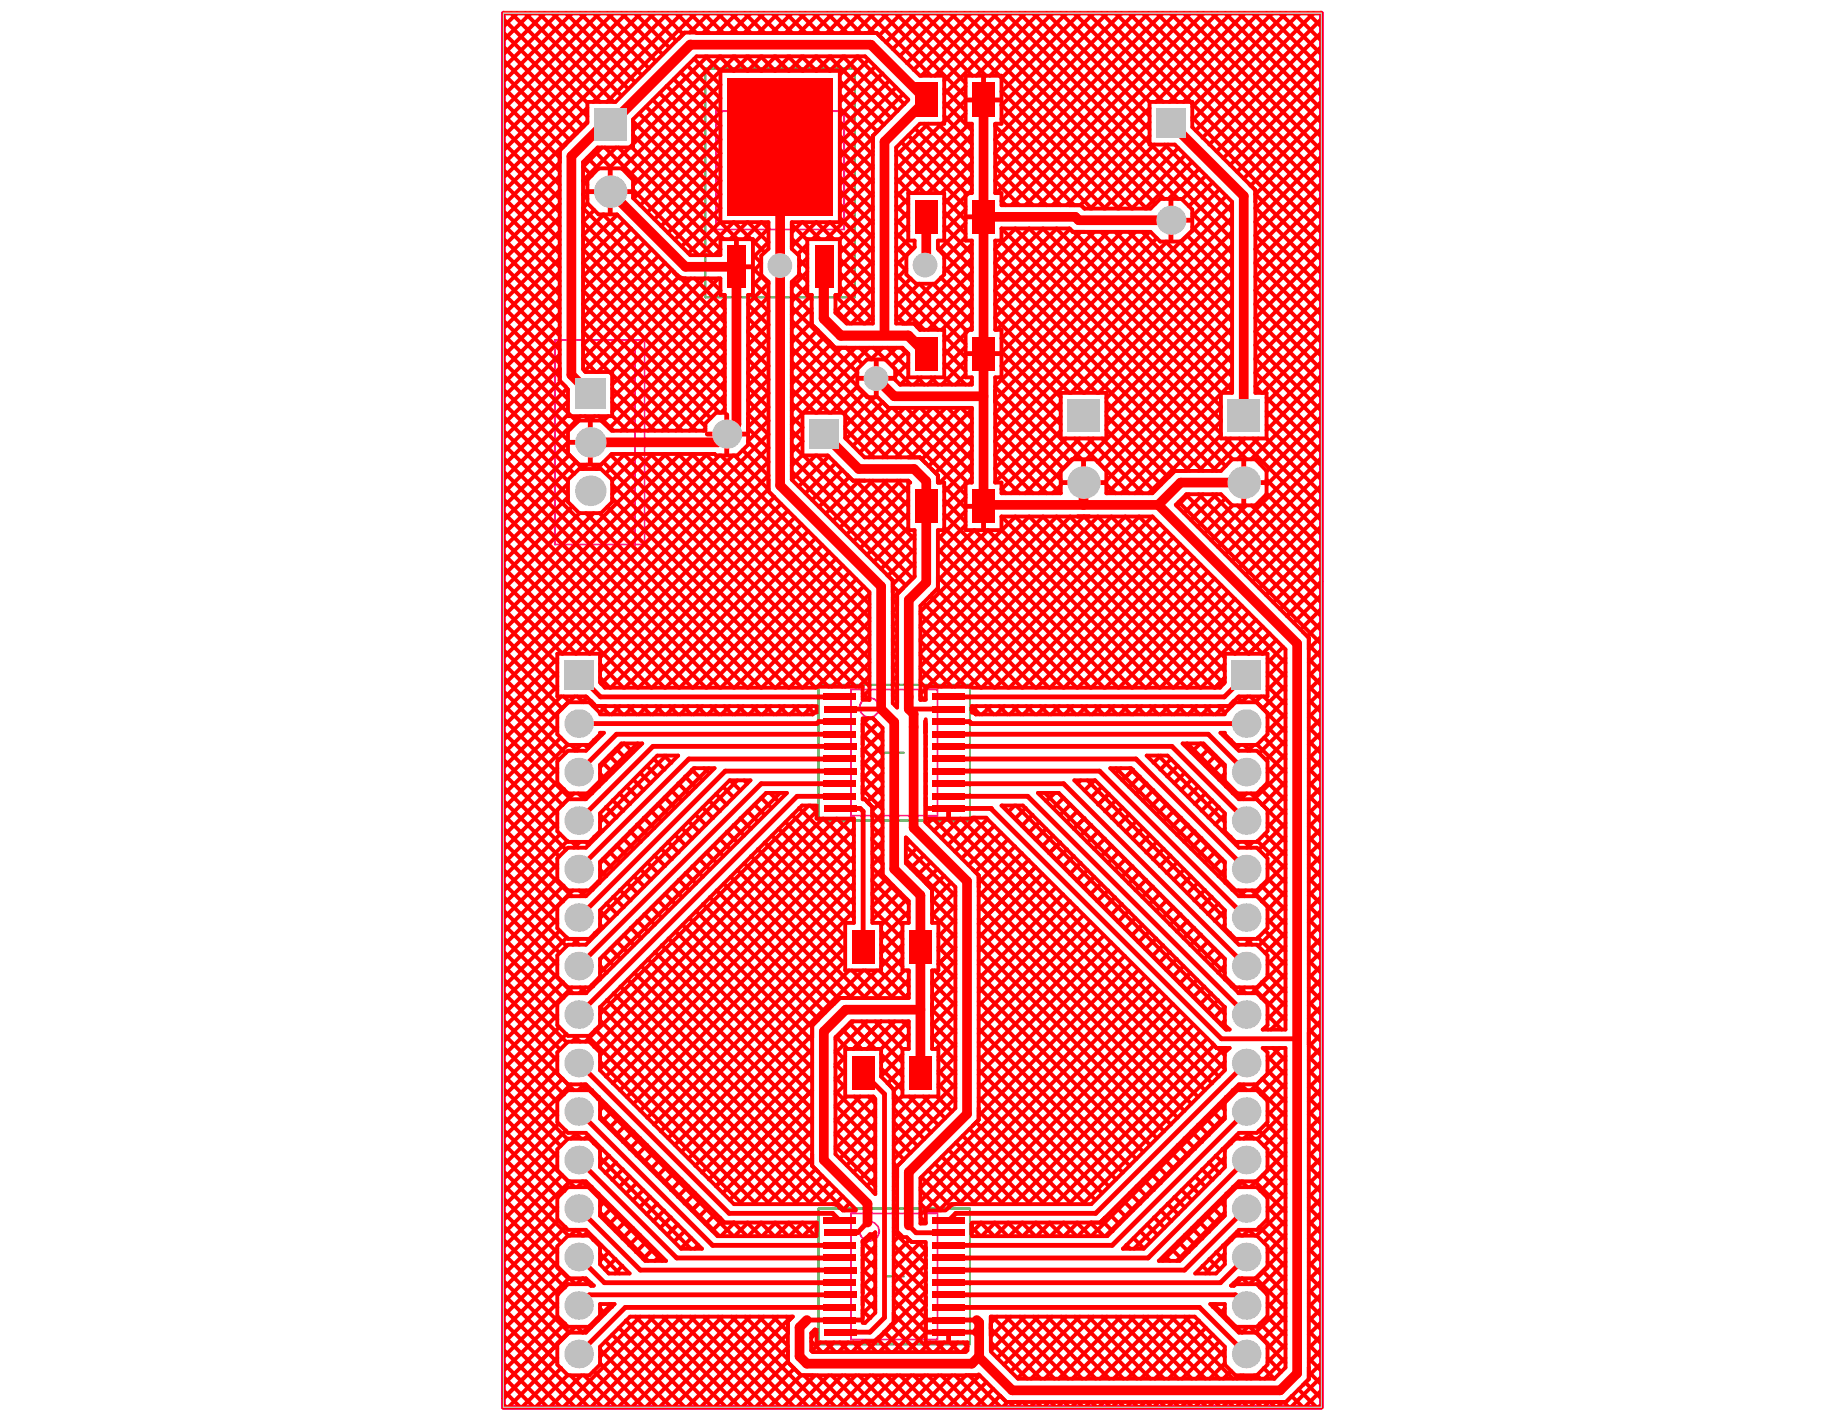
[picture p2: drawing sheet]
<svg xmlns="http://www.w3.org/2000/svg" width="258mm" height="201mm" viewBox="0 0 258 201" stroke-linecap="round" stroke-linejoin="round" font-family="sans-serif">
<path d="M71 1.9h115.4v196.7h-115.4z" fill="none" stroke="#c0c0c0" stroke-width=".14"/>
<path d="M99.5 9.7h21.1v32.3h-21.1zM108.7 25.8h2.7M110.1 24.4v2.8M81.9 62.4h2.7M83.3 61v2.8M115.5 96.6h21.3v19.2h-21.3zM124.8 106.2h2.7M126.1 104.8v2.8M115.5 170.5h21.3v19.2h-21.3zM126.1 178.7v2.8M124.8 180.1h2.7" fill="none" stroke="#008000" stroke-width=".27"/>
<g fill="none" stroke="#f0f" stroke-width=".27">
<path d="M101 15.7h18.1v16.7h-18.1zM78.3 48h12.6v28.9h-12.6zM89.6 48v28.9M120.1 97.3h12.1v17.8h-12.1zM120.1 171.2h12.1v17.8h-12.1z"/>
<circle cx="122.7" cy="99.8" r="1.37"/>
<circle cx="122.7" cy="173.7" r="1.37"/>
</g>
<path d="M71 1.9h115.4v196.7h-115.4z" fill="none" stroke="#f0f" stroke-width=".68"/>
<g fill="none" stroke="#f00" stroke-width=".55">
<path d="M82.9 14.4v2.9M96.6 4.7l-.9 .8M96.6 4.6h1.6M79.8 20.4l-.8 .8v1.7M82.3 27.5l.6 .6M82.3 25.5l.6 .6M82.9 26.8l-.6 .6M82.9 25.4v3.3M84.4 30.3h2.6M84.4 23.8h3.3M88.8 20.8l-2.9 3M95.1 38.3l.4 .5"/>
<path d="M95.1 38.5l.8 .8h.8M95.6 38.9l.5 .4M101.6 31.4l2.4 2.3M105.9 33.7l.3 .3M106.2 35.9l1.2 1.2-1.2 1.2M106.2 37.9l2.2 2.1M107.4 36.1v2.7l1 1M107.5 31.4l.9 .9M107.5 38.9l-1.3 1.3M108.4 32.2l-2.2 2.2M111.7 31.7l2.2 2.2M112.7 36.6l1.2 1.2"/>
<path d="M112.7 36.1v2.7l-1 1M112.7 38.5l1.2 1.2M113.1 31.4l-1.4 1.4M113.3 31.4l2.4 2.3M113.9 36.4l-1.2 1.2M115.1 31.4l-3.4 3.4M79 52.1v1.6l1.1 1.3M80.1 58.2l1.3 1.3M81.7 59.3l-1.6 1.5M82.3 52.1l.3 .4M82.5 58.7l.6 .6M84.4 58.7l2.2 2.1"/>
<path d="M84.8 59.3l1.5 1.5M85.8 58.7l-.8 .8M85.9 52.5l.5 .3M86.4 58.7l2.1 2.1M99.5 59.7v1.1M101 58.2h1.2M101.6 41.6h.6M102.2 57.7l-.5 .5M106.1 41.6l2.3 2.3M111.7 41.4l2.8 2.8M111.7 58.8l1.5 1.5M113.2 58.4l-1.5 1.5"/>
<path d="M113.9 41.6h.6M114.5 41.6v2.5M114.5 41.6l-2.8 2.8M115.3 46.6l-3.6 3.6M117 48.2l.8 .9h1.6M117.9 43.7l1.9 2M118.4 41.6l-.5 .5M118.5 41.6h-.6v2.5l1.5 1.6M118.9 58.2l.3 .4M119.2 58.2v3.6M120.9 52.1v2.6M80.1 70.8l1.6 1.6"/>
<path d="M80.1 64l1.6 1.6M82.8 65.6l-.6 .6M86.3 64.1l-2.1 2.1M86.4 70.8l-1.6 1.6M88.1 64.1l-2.6 2.7M99.5 60.5l-.3 .3M100.5 64.1h.3l.2 .2h3M108.4 69.3l.8 .9M113.2 64.2l-1.5 1.5M113.2 60.4l-1.5 1.5M78.6 98.3h4.1l.7 .7M79.5 98.3l.9 .8"/>
<path d="M80.1 99.1h3M81.1 98.3l-.9 .8M81.4 98.3l.9 .8M82.9 98.4l-.8 .7M84 99.6h1.3M84.6 96.3l.7 .7M84.6 95.6l1.4 1.4M115.2 99.8v.6M121.7 96.9v1.8M78.6 107.4v3.1M78.6 103.6l1.5 1.5h3M80.1 118.8h3"/>
<path d="M80.7 118.8l.9 .8M81.8 118.8l-.9 .8M82.5 105.1l.5 .5M82.6 118.8l.5 .4M82.7 119.6h-2.6l-1.5 1.5M82.7 112.8h-2.6l-1.5 1.5M84.3 110.8l.2 .2M84.6 107.9v2.6M84.6 115l1.3 1.3M84.6 109.2l.9 .8M85 107.6l1.4 1.4M85.2 103.4h-.6l.3 .3"/>
<path d="M85.5 113.9l1.5 1.5M85.9 106.6l1.5 1.5M86.4 112.9l1.5 1.5M87 119.3l1.4 1.4M87.4 112l1.5 1.5M90 104.9l.3 .3M90.3 109.1l1.5 1.4M90.8 115.4l1.5 1.5M91.3 108.1l1.4 1.5M91.8 114.4l1.5 1.5M92.2 107.1l1.6 1.5M92.8 113.5l1.4 1.4"/>
<path d="M95.3 117.8l1.4 1.5M96.6 109.6l1.5 1.5M97.6 108.6l1.5 1.5M98.1 115l1.5 1.4M100.6 119.3l1.4 1.5M101 112l1.5 1.5M101.6 118.4l1.4 1.4M106.4 113.5l1.5 1.5M107.4 112.6l1.4 1.4M113.1 113.7h2.1M114.3 113.7l.9 .9M115.2 113.7v1.8"/>
<path d="M120.1 115.5l.4 .4M121.7 101.5v4.2M121.7 106.8v4.1M121.7 112v.6M122.4 113.2l.7 .7v1.3M123.1 118.5l1.4 1.5M123.1 114.7l1.4 1.4M123.1 101.4l1.4 1.3M124.5 118.7l-1.4 1.5M124.5 112.9l-1.4 1.5M124.5 114.8l-1.4 1.5M78.6 134.8v3"/>
<path d="M78.6 131l1.5 1.5h3M78.6 124.1l1.5 1.5h3M80.1 126.5h2.6M81.7 125.6l.9 .9M82.7 132.5l.4 .3M82.7 125.6l-.9 .9M84.4 124.4l.2 .2M84.4 138l.2 .2M84.6 128.5v2.5M84.6 135.3v2.5M84.6 136.3l1 1M84.6 130.4l.5 .5"/>
<path d="M84.6 128.5l1.4 1.5M85.1 134.8l1.5 1.5M86 120.2l1.5 1.5M89.9 130l1.5 1.5M90.9 129l1.5 1.5M92.3 120.7l1.5 1.5M95.7 124.1l1.5 1.5M96.7 123.2l1.5 1.5M119.2 130.2h1.3M123.1 130.2h1.2M123.1 120.5l1.4 1.5M124.5 123.5l.8 .8"/>
<path d="M124.5 120.7l-1.4 1.4M125.1 124l-2 2M78.6 158.4l1.5 1.5h2.6M78.6 151.5l1.5 1.5h2.6M80.1 153.8h3M80.1 146.2h3M80.9 146.2l.9 .8M81.6 146.2l-.9 .8M82 153l.9 .8M82.5 153l-.9 .8M82.7 140.2h-2.6l-1.5 1.5M83.1 147h-3l-1.5 1.5"/>
<path d="M84.5 154.8l-.2 .3M85.5 155.8l-.9 .8M86.4 156.8l-1.4 1.4M87.4 157.7l-1.5 1.5M88.3 158.7l-1.4 1.4M117.9 152.1l1.3 1.3M117.9 148.2l1.3 1.4M117.9 146.3l1.7 1.7M118.9 145.4l2.7 2.6M119.2 153l-1.3 1.4M119.2 151.1l-1.3 1.4M120.1 140.8h-1.6l-.8 .9"/>
<path d="M123.2 154.7l.3 .4M124.3 151.9l1.8 1.9v1.3M78.6 162.2v3M78.6 178.9l1.5 1.5h2.6M78.6 178.7l2.6 2.5M80.1 173.5h2.6M81.2 173.5l.9 .9M81.3 173.5l-.9 .9M82.9 173.8l-.6 .6M83.1 174.4h-3l-1.5 1.5M83.1 167.5h-3l-1.5 1.5M84.4 168.4l-.2 .3"/>
<path d="M84.6 162.2v2.5M84.6 169v2.6M84.6 178.4l1.3 1.3h2.9M84.9 175.7l-.3 .3M84.9 162.1l-.3 .4M85.4 169.4l-.8 .8M85.9 163.1l-1.3 1.3M86.8 177.7l-1.5 1.5M86.9 164l-1.5 1.5M87.8 178.6l-1 1.1M88.3 172.3l-1.5 1.4M91 177.9h3"/>
<path d="M91.2 175.2l-1.5 1.5M91.3 161.6l-1.5 1.5M91.7 168.9l-1.4 1.4M92.2 162.6l-1.4 1.4M92.7 169.8l-1.5 1.6M93.2 163.6l-1.4 1.4M94.2 164.5l-1.5 1.4M96.1 176.2h2.9M96.6 173.7l-1.5 1.5M97.1 167.4l-1.5 1.5M97.5 174.7l-1.4 1.4M98.1 168.3l-1.5 1.5"/>
<path d="M98.5 175.7l-.5 .5M99 169.4l-1.4 1.4M101.9 172.2l-1.4 1.5M102.2 172.5h1.3M103.6 172.5l-1.9 1.9M107.3 172.5l1.9 1.9M109.4 172.5l-1.9 1.9M113.1 172.5l2 1.9M113.3 172.5l-1.9 1.9M114.6 162.9v1.6l.8 .8M115.2 172.6v1.7M115.2 172.5l-1.9 1.9"/>
<path d="M117.5 169.9h.6l.7 .7M118.3 170.3l.5 .4M118.9 168.8l-1.1 1.1M119.8 169.8l-.9 1h1.8M121.7 175.1v1M121.7 177.8v4.6M122.7 174.2l.8 .9M123.2 168.2l.3 .3M123.5 173.9l-.3 .3h-.5M123.5 168.1l-.2 .2M126.1 170l.5 .5M126.1 168l.5 .5"/>
<path d="M126.1 164.2l.5 .4M126.6 172.8l-.5 .5M126.6 169l-.5 .4M126.6 170.9l-.5 .5M126.6 167l-.5 .5M126.6 165.1l-.5 .4M127 174.2l-.9 1M71 198.2l.4 .4M78.6 189.6v3M78.6 185.7l1.5 1.5h3M82.2 180.4l-.9 .8M82.3 180.4l1 1-.2-.2h-3"/>
<path d="M83.4 181.1l-.2 .2M84.2 186.1l.2 .2M84.6 190v2.6M84.6 184.6l.7 .8M85.9 184l.5 .4M86.3 184l-1.7 1.7M86.7 184h-2.1v1.7M112 193l.2 .3M114.4 190.6l.2 .2M114.4 189.3l1.5 1.5M115.7 189.4l-1.2 1.3M118.5 189.4l1.3 1.4"/>
<path d="M119.6 189.4l-1.3 1.4M120.4 189.4l1.4 1.4M121.6 189.4l-1.4 1.4M121.7 184.2v2.3M123.8 188.9l1.8 1.9M124 188.7l-.7 .6M126.1 185.2v1.4l-.6 .6"/>
</g>
<path d="M85.1 17.6h1M102.5 58.5v2.8M115.5 101.8l-.2 .3M118.5 114.1h2.9M118.5 174h2.4M118.5 186.3h2.9" fill="none" stroke="#f00" stroke-width=".68"/>
<path d="M103.9 59.9l-1.4 1.4M112.8 191.4l1 1M113.8 186.3l-1 1" fill="none" stroke="#f00" stroke-width="1.4"/>
<circle cx="124.3" cy="100.1" r=".34" fill="#f00"/>
<g fill="none" stroke="#f00" stroke-width=".55">
<path d="M123.1 19.2v1.6M123.7 4.7l.8 .8M123.2 49.1l1.7 1.6M124.5 49.1l-1.6 1.6M125.3 57.6h1.7M126.3 52.1v1.5l.7 .7M126.4 49.1l-1.6 1.6M125.1 81.1l.8 .8v1.7M125.9 98.2l.7 .6M125.9 96.3l.7 .6M125.9 94.3l.7 .6M125.9 92.4l.7 .6"/>
<path d="M125.9 90.5l.7 .6M125.9 86.6l.7 .6M125.9 84.7l.7 .6M125.9 88.6l.7 .6M125.9 82.7l.9 .9M126.6 99.2l-.3 .4M126.6 97.5v2.3l-.7-.6M126.6 97.3l-.7 .6M126.6 91.5l-.7 .6M126.6 93.5l-.7 .6M126.6 85.7l-.7 .6M126.6 87.7l-.7 .6"/>
<path d="M128.1 118.5l-.3-.3v3.6M128.3 118.7l-.5 .6M129.3 119.7l-1.5 1.6M130.5 101.8v1.6M130.6 101.5v4.2M130.6 106.8v4.1M130.6 112v3.5M131.6 115.5l-.8 .8M127.9 136.9l.3 .3M130.7 124.7l.8 .8v1.7M131.5 136.9h.9M131.5 130.2h.9"/>
<path d="M131.5 148h.9M131.5 141.7v1.6M127.9 174.6l.7 .7h2M129.5 175.3l1.1 1.1M129.8 172.7h.8M129.8 169.8l1 1M130.6 175.4v.7M130.6 177.8v4.6M130.6 184.2v3.4M131.2 189.4l-1.4 1.4"/>
</g>
<path d="M123.6 53.4l2.5 2.5M128.2 98.3v1.8" fill="none" stroke="#f00" stroke-width="1.4"/>
<path d="M126 53.4h-2.4v2.4M128.2 172.9l1 1.1" fill="none" stroke="#f00" stroke-width=".68"/>
<circle cx="128.2" cy="100.1" r=".34" fill="#f00"/>
<g fill="none" stroke="#f00" stroke-width=".55">
<path d="M71 1.9h115.4v196.7h-115.4zM71 18.1l8 8M71 16.2l8 8M71 14.3l8 8M71 12.3l8.4 8.4M71 10.4l9.4 9.4M71 8.5l10.4 10.3M71 6.6l11.3 11.3M71 4.6l11.9 11.8M71 2.7l11.9 11.8M72.1 1.9l12.5 12.5M72.9 1.9l-1.9 1.9"/>
<path d="M74.1 1.9l12.5 12.5M74.9 1.9l-3.9 3.8M76 1.9l11.7 11.6M76.8 1.9l-5.8 5.8M77.9 1.9l10.7 10.6M78.8 1.9l-7.8 7.7M79.9 1.9l9.7 9.7M80.7 1.9l-9.7 9.6M81.8 1.9l8.7 8.7M82.7 1.9l-11.7 11.6M82.9 17.3l-3.1 3.1M82.9 17.1l-11.9 11.9"/>
<path d="M82.9 15.2l-11.9 11.8M83.8 1.9l7.8 7.8M84.6 1.9l-13.6 13.5M85.7 1.9l6.8 6.7M86.5 1.9l-15.5 15.4M87.7 1.9l5.8 5.8M88.4 1.9l-17.4 17.3M89.3 17.1l12.3 12.3-5.4 5.4M89.3 19l12.3 12.3-4.5 4.4M89.6 1.9l4.8 4.8M90.2 16l11.4 11.5M90.4 1.9l-19.4 19.3"/>
<path d="M91.2 15.1l10.4 10.4M91.5 1.9l3.9 3.9M92.1 14.1l9.5 9.5-8.3 8.3M92.3 1.9l-21.3 21.2M93.1 13.2l8.5 8.4-9.3 9.3M93.4 1.9l3 2.9M94 12.1l7.6 7.6M94.2 1.9l-23.2 23.2M95.1 11.2l6.5 6.5-11.3 11.3M95.4 1.9l2.7 2.7M96 10.2l5.6 5.6-12.2 12.2M96.2 1.9l-12.5 12.5"/>
<path d="M96.6 4.6l-9.8 9.8h-3.9M97 9.2l4.6 4.7M97.3 1.9l2.8 2.8M97.9 8.3l3.7 3.7M98.1 1.9l-12.5 12.5M98.3 4.7h25.4M99.2 1.9l2.8 2.8M99.5 7.9l2.1 2.1M99.8 7.9l-10.5 10.5M100.1 1.9l-2.8 2.7M101.2 1.9l2.8 2.8M101.5 7.9l2 2.1"/>
<path d="M101.6 10v21.4h6.8v3.7l-1 1M101.6 10h16.9v21.4h-6.8v3.7l1 1M101.6 13.8l-12.3 12.4M101.6 11.9l-12.8 12.9M101.6 19.7l-10.2 10.2M101.7 7.9l-12.9 12.9M102 1.9l-2.8 2.8M103.1 1.9l2.8 2.8M103.4 7.9l2.1 2.1 2-2.1M103.7 7.9l-16 15.9M104 1.9l-2.8 2.8M105.1 1.9l2.8 2.8"/>
<path d="M105.3 7.9l2.2 2.1M105.6 7.9l-2.1 2.1M105.9 1.9l-2.8 2.8M107 1.9l2.8 2.8M107.3 7.9l2.1 2.1M107.8 1.9l-2.8 2.8M109 1.9l2.8 2.8M109.2 7.9l2.1 2.1 2-2.1M109.4 7.9l-2 2.1M109.8 1.9l-2.8 2.8M110.9 1.9l2.8 2.8M111.2 7.9l2.1 2.1"/>
<path d="M111.4 7.9l-2.1 2.1M111.7 1.9l-2.8 2.8M112.8 1.9l2.8 2.8M113.1 7.9l2.1 2.1M113.6 1.9l-2.8 2.8M114.8 1.9l2.8 2.8M115.1 7.9l2 2.1M115.3 7.9l-2.1 2.1M115.5 1.9l-2.8 2.8M116.7 1.9l2.8 2.8M117 7.9l8.7 8.7M117.2 7.9l-2.1 2.1"/>
<path d="M117.5 1.9l-2.8 2.8M118.5 19.2l4.6 4.6M118.5 17.2l4.6 4.6M118.5 15.3l4.6 4.6M118.5 13.4l5.3 5.2M118.5 11.4l6.2 6.2M118.6 1.9l2.8 2.8M118.9 7.9l7.7 7.8M119.2 7.9l-2.2 2.1M119.4 1.9l-2.8 2.8M120.5 1.9l2.8 2.8M120.9 7.9l6.7 6.8"/>
<path d="M121.1 7.9l-2.6 2.6M121.4 1.9l-2.9 2.8M122.5 8.4l-4 4.1M122.5 1.9l8.9 8.8M123.1 19.4l-4.6 4.7M123.3 1.9l-2.8 2.8M123.5 9.4l-5 5M124.4 1.9l11.8 11.7M124.5 5.5l5.3 5.2h3.4v6.8h-3.4l-3.4 3.3v24.9h2.6l.8 .8h3.4v6.7h-5.1v-3.3l-.8-.8h-7.9M124.5 10.3l-6 6.1M125.3 1.9l-2.8 2.8M125.5 11.4l-7 6.9"/>
<path d="M126.4 1.9l9.8 9.8M126.4 12.3l-7.9 7.9M127.2 1.9l-3.2 3.1M127.4 13.3l-8.9 8.9M128.1 14.1l-5 5.1M128.1 14l-6.1-6.1h-23.7l-9 8.9v4h-5l-2 2.1v29.2M128.1 19.1l8.2 8.1M128.3 1.9l8.9 8.8M129.1 18.1l8 8.1M129.1 1.9l-4.1 4.1M130.3 1.9l8.8 8.8M130.4 17.5l6.7 6.7"/>
<path d="M130.9 17.5l-4.5 4.5M131.1 1.9l-5.2 5M132.2 1.9l27.6 27.5M132.3 17.5l4.8 4.8M133 1.9l-6 6M133.2 14.5l3.9 3.9M133.2 16.4l3.9 3.9M133.2 12.5l3 3.1M134.1 1.9l27.7 27.5M134.9 1.9l-7 7M136.1 1.9l26.9 26.9M136.2 14.1l-9.8 9.8"/>
<path d="M136.2 12.2l-3 3M136.2 16l-9.8 9.9M136.8 17.5l-10.4 10.3M136.9 1.9l-8 8M137.1 19l-8.1 8.2M138 1.9l26.2 26.2M138.8 1.9l-8.8 8.8M139.9 1.9l26.3 26.2M140.4 19.7l9.2 9.3M140.4 17.8l11.2 11.2M140.6 17.5l-.2 .2M140.7 1.9l-8.8 8.8"/>
<path d="M141.3 14.8l14.6 14.6M141.3 12.9l16.6 16.5M141.3 16.7l12.7 12.7M141.9 1.9l31.9 31.8M142.7 1.9l-9.5 9.5M143.8 1.9l30 29.9M144.6 1.9l-11.4 11.4M145.7 1.9l16.5 16.4M146.6 1.9l-8.9 8.8M147.7 1.9l14.5 14.5M148.5 1.9l-8.9 8.8M149.6 1.9l12.6 12.5"/>
<path d="M150.5 1.9l-9.2 9.1M151.6 1.9l12.5 12.5M152.4 1.9l-11.1 11M153.5 1.9l12.6 12.5M154.3 1.9l-13 13M155.4 1.9l31 31M156.2 1.9l-14.9 14.9M157.4 1.9l29 29M158.2 1.9l-17.8 17.8M159.3 1.9l27.1 27.1M160.1 1.9l-19.7 19.7M161.2 1.9l25.2 25.1"/>
<path d="M162 1.9l-21.6 21.6M162.2 14.4h6v3.5l8.9 8.9v28.6h1.6v6.5M162.2 14.4v6h3.5l8.1 8.1v26.9h-1.6M162.2 19.2l-9.8 9.8M162.2 15.3l-13.7 13.7M162.2 17.3l-11.7 11.7M163.2 1.9l23.2 23.2M164 1.9l-23.6 23.5M165.1 1.9l21.3 21.2M165.9 1.9l-25.4 25.3M167 1.9l19.4 19.3M167.9 1.9l-26.6 26.5"/>
<path d="M168.2 16.6l18.2 18.2M169 1.9l17.4 17.4M169.8 1.9l-27.1 27.1M170.9 1.9l15.5 15.4M171.8 1.9l-27.2 27.1M172.9 1.9l13.5 13.5M173.7 1.9l-27.1 27.1M174.8 1.9l11.6 11.6M175.6 1.9l-12.5 12.5M176.8 1.9l9.6 9.6M177.6 1.9l-12.6 12.5M178.7 1.9l7.7 7.7"/>
<path d="M179.5 1.9l-12.5 12.5M180.6 1.9l5.8 5.8M181.4 1.9l-13.2 13.2M182.5 1.9l3.9 3.9M183.3 1.9l-15.1 15.1M184.5 1.9l1.9 1.9M185.3 1.9l-16.6 16.5M186.4 10.4l-12.9 12.9M186.4 8.5l-13.8 13.8M186.4 12.3l-11.9 11.9M186.4 16.2l-10 10M186.4 14.3l-10.9 10.9"/>
<path d="M186.4 4.6l-15.8 15.8M186.4 18.1l-9.3 9.4M186.4 6.6l-14.8 14.8M186.4 2.7l-16.8 16.7M71 35.6l8 7.9M71 37.5l8 7.9M71 33.7l8 7.9M71 39.4l8 8M71 29.8l8 7.9M71 31.7l8 7.9M71 27.9l8 7.9M71 25.9l8 7.9"/>
<path d="M71 22l8 8M71 24l8 7.9M71 20.1l8 8M79 22.9v29.2M79 36.5l-8 7.9M79 30.7l-8 7.9M79 32.7l-8 7.9M79 34.6l-8 7.9M79 38.4l-8 7.9M79 28.8l-8 7.9M79 24.9l-8 7.9M79 26.8l-8 8"/>
<path d="M79 22.9l-8 8M82.3 33.3l19.9 19.9M82.3 39.1l19.2 19.1M82.3 35.2l19.9 20M82.3 31.4l19.9 19.9M82.9 22.3l1.5 1.5M83.8 29.6l-1.5 1.7M83.8 21.3l2.5 2.5M84.4 30.3l-1.5-1.6-.6 .7 19.9 20M84.4 23.8l-1.5 1.6M84.9 20.8l-2.6 2.8 1.2 1.2M85.1 30.3l17.1 17.1"/>
<path d="M85.2 30.3l-2.9 2.9M85.3 20.8l15.2 15.2M86.9 20.8l-4.6 4.7M87 30.3l-4.7 4.8M87 30.3l8.1 8M87.2 20.8l14.4 14.4-.9 .8M87.7 23.8l1.6 1.6v2.5l8.1 8.1h4.2v-2.3h4.6v7.9h-.7v21.2l-1.5 1.5M88 31.3l-5.7 5.8 19.9 20M89 32.2l-6.7 6.8M89.2 20.8l12.9 12.9M89.3 26.8l9.2 9.2M90 33.3l-7.7 7.6"/>
<path d="M90.9 34.2l-8.6 8.7 17.2 17.3M91.9 35.2l-9.6 9.6M92.9 36.1l-10.6 10.6M93.8 37.1l-11.5 11.6M94.8 38.1l-12.5 12.5 1.7 1.9M95.5 38.8a1.64 1.64 0 0 0 1.2 .5h4.9v2.3M95.7 39.1l-13.2 13.3M96.1 39.3l6.1 6.2M97.5 39.3l-13.2 13.2M98 39.3l4.2 4.3M99.4 39.3l-13.2 13.2M99.9 39.3l1.7 1.7-15.2 15.2"/>
<path d="M101.4 39.3l-15 15M101.6 27.4l-6.4 6.4M101.6 25.5l-7.4 7.4M103.5 31.4l-4.7 4.6M103.5 31.4l2.4 2.3M105.4 31.4l-2.4 2.3M105.5 31.4l2.9 2.8M106.2 34l1.7 1.6M106.2 39.8l2.2 2.2M107.4 31.4l-2.4 2.3M108.4 39.8v29.5M108.4 34.2l-2.2 2.1"/>
<path d="M108.4 40l-2.9 2.8M111.7 39.8v27.9M111.7 33.7l2.2 2.2M111.9 39.6l2.6 2.7M113.9 38.3l-2.2 2.3M113.9 34.5l-1.4 1.4M115.2 31.4l2.4 2.3M117 31.4l-2.4 2.3M117.1 31.4l6 5.9M118.5 33.7h-4.6v7.9M118.5 33.7v7.9M118.5 36.6l4.6 4.6"/>
<path d="M118.5 28.8l4.6 4.7M118.5 34.6l4.6 4.7M118.5 23l4.6 4.7M118.5 21.1l4.6 4.6M118.5 38.5l4.6 4.6M118.5 30.7l4.6 4.7M118.5 26.9l4.6 4.7M118.5 25l4.6 4.6M123.1 34.9l-4.6 4.7M123.1 20.8v24.9h-3.7M123.1 38.8l-5.2 5.3M123.1 27.2l-6.5 6.5"/>
<path d="M123.1 36.9l-4.6 4.6M123.1 31.1l-4.6 4.6M123.1 29.2l-4.6 4.5M123.1 33l-4.6 4.6M123.1 21.4l-4.6 4.6M123.1 25.3l-4.6 4.6M123.1 23.3l-4.6 4.6M126.4 21.3l6 5.9M126.4 36.8l1.5 1.4M126.4 30.9l1.7 1.8M126.4 27l1.7 1.8M126.4 25.1l2.1 2.1"/>
<path d="M126.4 32.9l2.4 2.3M126.4 29l1.7 1.7M126.4 34.8l1.5 1.5M126.4 23.2l4.1 4M126.4 38.7l9.8 9.8M127.2 20.1l9 9.1M127.9 37.9l-1.5 1.5M128.1 27.2h5.1v6.8h-.9v1.1l.9 1v2.6l-1.3 1.3h-2.7l-1.3-1.3v-2.6l1.1-1.2v-.9h-.9zM128.1 29.9l-1.7 1.7M128.1 31.8l-1.7 1.8M128.1 33.8l-1.7 1.7M128.1 28l-1.7 1.7"/>
<path d="M128.5 39.3l-2.1 2M129 34.8l-2.6 2.6M132.3 34.9l4.8 4.8M132.7 39.2l4.4 4.3M133.2 37.7l3.9 3.9M133.2 29.9l3 3.1M133.2 28l3 3.1M133.2 33.8l3.9 4M133.2 31.9l3.9 3.9M136.2 33.5l-3 3M136.2 31.5l-3.8 3.8M136.2 29.6l-3 3.1"/>
<path d="M137.1 26.8l-3.9 3.9M137.1 38.4l-7.7 7.7M137.1 24.9l-3.9 3.9M137.1 34.5l-3.9 3.9M137.1 21l-6.2 6.2M137.1 22.9l-4.3 4.3M137.1 36.5l-9.2 9.2M140.4 23.6l5.3 5.4M140.4 25.5l3.4 3.5M140.4 39.1l27.4 27.4M140.4 37l4.8-4.8 27 27.1M140.4 21.7l7.3 7.3"/>
<path d="M140.4 37.2l29.3 29.3M140.4 35.3l31.2 31.2M141.1 34l31.8 31.8M141.3 32.2h9.6l.5 .5h10.9l1.4 1.4h3l1.5-1.5v-3l-1.5-1.5h-3l-1.4 1.3h-9.3l-.5-.4h-11.2v-1.8h-.9v-9.7h.9v-6.8h-5.1v6.8h.9v9.7h-.9v6.8h.9v12.5h-.9M141.3 32.2v1.8h-.9v12.5h.9v6.7h-.9v14.9h.9v1.5h8.3M141.3 28.3l.6 .7M141.3 32.2l32.6 32.6M143.2 32.2l29 29M143.3 32.2l-2.9 2.9M147.1 32.2l25.1 25.2M147.2 32.2l-6.8 6.7M149 32.2l23.2 23.2"/>
<path d="M149.1 32.2l-8.7 8.7M150.9 32.3l-10.5 10.5M151.5 32.7l22.3 22.4M152.4 32.7l-12 12.1M153.4 32.7l20.4 20.4M154.4 32.7l-13.8 13.8M155.3 32.7l18.5 18.5M156.4 32.7l-15.1 15.1M157.3 32.7l16.5 16.6M158.3 32.7l-17 17.1M159.2 32.7l14.6 14.6M160.2 32.7l-18.9 19"/>
<path d="M161.1 32.7l12.7 12.7M162.2 32.7l-21.8 21.8M162.9 20.4l-9.1 9M163.2 33.6l-22.8 22.8M164.3 20.4l9.5 9.5M164.4 34.1l9.4 9.4M164.6 34.1l-24.2 24.2M164.8 20.4l-9.1 9M166.2 20.9l-8.5 8.5M166.4 34.1l7.4 7.4M167.2 21.9l-7.6 7.5M167.5 33.3l6.3 6.3"/>
<path d="M168.1 22.9l-6.5 6.5M168.2 32l5.6 5.6M168.2 30.1l5.6 5.6M169.2 23.8l-4.4 4.3M170.1 24.8l-3.3 3.3M171.1 25.7l-3.4 3.4M172 26.7l-3.8 3.8M173 27.7l-32.6 32.6M173.8 36.6l-18.8 18.8M173.8 38.5l-17.7 17.7M173.8 28.8l-33.4 33.4M173.8 34.6l-20.8 20.8"/>
<path d="M173.8 32.7l-22.7 22.7M173.8 30.7l-33.4 33.4M177.1 35.1l9.3 9.3M177.1 39l9.3 9.3M177.1 29.3l9.3 9.3M177.1 37l9.3 9.3M177.1 27.4l9.3 9.3M177.1 33.2l9.3 9.3M177.1 31.3l9.3 9.3M186.4 20.1l-9.3 9.3M186.4 37.5l-9.3 9.3M186.4 27.9l-9.3 9.3"/>
<path d="M186.4 31.7l-9.3 9.3M186.4 33.7l-9.3 9.3M186.4 35.6l-9.3 9.3M186.4 29.8l-9.3 9.3M186.4 39.4l-9.3 9.3M186.4 24l-9.3 9.3M186.4 25.9l-9.3 9.3M186.4 22l-9.3 9.4M71 58.8l9.1 9.1M71 53l9.1 9.1M71 49.1l9.1 9.1M71 56.9l10 10"/>
<path d="M71 55l11.3 11.2M71 51.1l9.5 9.4M71 45.2l8 8M71 47.2l9.1 9.1M71 43.3l8 8M71 41.4l8 7.9M79 51.9l-8 8M79 50l-8 8M79 40.4l-8 7.9M79 48.1l-8 8M79 46.2l-8 7.9M79 42.3l-8 7.9"/>
<path d="M79 44.2l-8 8M79 53.9l-8 8M80 54.8l-9 9M80.1 56.6l-9.1 9.1M80.1 58.5l-9.1 9.2M81.7 59.3h3.1M81.9 58.7l-10.9 10.9M82.3 46.8l13.9 14M82.3 44.9l15.9 15.9M82.3 48.7l3.6 3.8M82.3 41l18 18M82.6 52.5h3.8v6.2h-6.3v-3.7"/>
<path d="M83.9 58.7l-.6 .6M86.4 56.7l4 4.1M86.4 54.8l6 6M86.4 52.8l7.9 8M101 58.2l-1.5 1.5M102.2 55.8l-5 5M102.2 51.9l-8.8 8.9M102.2 46.1l-14.6 14.7M102.2 41.6v16.6M102.2 53.9l-6.9 6.9M102.2 50l-10.8 10.8M102.2 42.2l-15.8 15.9"/>
<path d="M102.2 48l-12.7 12.8M102.2 44.1l-16.3 16.3M105.5 54.6l2.9 2.9M105.5 56.5l2.9 2.9M105.5 44.9l2.9 2.9M105.5 43l2.9 2.9M105.5 58.4l2.9 2.9M105.5 52.7l2.9 2.8M105.5 46.9l2.9 2.8M105.5 50.7l2.9 2.9M105.5 48.8l2.9 2.9M108.4 49.6l-2.9 2.9"/>
<path d="M108.4 45.8l-2.9 2.9M108.4 47.7l-2.9 2.9M108.4 53.5l-2.9 2.9M108.4 41.9l-2.9 2.9M108.4 55.4l-2.9 2.9M108.4 57.4l-2.9 2.8M108.4 59.3l-2.9 2.9M108.4 51.6l-2.9 2.8M108.4 43.9l-2.9 2.8M111.7 45.2l24.5 24.6M111.7 56.9l1.5 1.5M111.7 55l3.4 3.2"/>
<path d="M111.7 53l5.3 5.2M111.7 51.1l7.2 7.1M111.7 49.1l15.4 15.4M111.7 43.3l9.2 9.3M111.7 47.2l17.3 17.3M113.9 40.3l-2.2 2.2M114.5 45.4l-2.8 2.9M114.5 43.5l-2.8 2.8M114.5 44.1v1.7l2.5 2.4M116.3 47.6l-4.6 4.6M117.2 48.5l-5.5 5.6M117.9 41.8l3.9 3.9"/>
<path d="M118.5 40.5l4.6 4.6M118.7 49.1l-7 7M119.2 58.2h-6v6.1h3.6l3.5 3.5h7.8l.3 .3h-.3v6.7h.9v6.6l-2.4 2.4v13.7M119.2 58.6l6 5.9M119.4 49.1l2.2 2.2M120.7 49.1l-9 8.9M120.9 54.5l-3.7 3.7M120.9 54.7l1.4 1.4h1.5l1.5 1.5M120.9 52.1l1.4-1.4h2.6l3.6 3.6M120.9 52.6l-5.6 5.6M121.3 49.1l1.7 1.6M121.8 55.6l-2.6 2.6"/>
<path d="M122.6 49.1l-9.3 9.1M123.1 44.6l-1.1 1.1M123.1 42.7l-3 3M123.1 40.7l-4.3 4.3M123.3 56.1l-4.1 4.1M124.5 56.7l-5.1 5.2M125.2 49.1l2.9 2.9M125.7 57.6l-5.4 5.3M125.9 57.6l10.6 10.5M126.4 44.5l1.2 1.2M126.4 42.6l4 3.9M126.4 40.6l5.9 5.9"/>
<path d="M127 57.6h10.1v10.5h-.9v6.7h5.1M127.1 49.1l1 1M127.6 57.6l-6.3 6.3M127.9 49.6l-2.1 2M127.9 57.6l9.2 9.2M128.1 53.2l-1.1 1.1M128.1 51.2l-1.8 1.9M129.4 53.2l1 1.1M129.6 57.6l-7 6.9M129.6 40l-3.2 3.3M129.7 40l6.5 6.5M129.8 57.6l7.3 7.3"/>
<path d="M130 53.2l-1 1.1M131.4 53.2l.9 1.1M131.5 57.6l-7 6.9M131.6 40l-5.2 5.2M131.6 40l5.5 5.5M131.8 57.6l5.3 5.3M131.9 53.2l-1 1.1M133.2 51.3l3 3M133.2 53.2l1.1 1.1M133.2 47.4l3 3M133.2 49.3l3 3.1M133.4 57.6l-7 6.9"/>
<path d="M133.7 57.6l3.4 3.4M135.4 57.6l-7 6.9M135.6 57.6l1.5 1.5M136.2 46.5v6.7h.9v1.1h-10.1M136.2 52.8l-1.4 1.5M136.2 50.9l-3.3 3.4M136.2 48.9l-3 3.1M137.1 46.1l-3.9 4M137.1 53.9l-.4 .4M137.1 44.2l-3.9 3.9M137.1 59.7l-6.1 6.1M137.1 40.3l-6.2 6.2"/>
<path d="M137.1 42.2l-4.2 4.3M137.1 57.8l-7 7M140.4 54.6l10.5 10.6M140.4 43l12.5 12.4M140.4 58.4l9.2 9.3M140.4 56.5l9.6 9.6M140.4 41.1l14.4 14.3M140.4 44.9l10.5 10.5M141 53.2l11.6 11.6M141.3 47.7l8.3 8.4M141.3 49.6l8.3 8.4M141.3 51.6l8.3 8.3"/>
<path d="M149.6 55.4h6.5v6.5h-6.5zM149.6 58.8l-9.2 9.2M149.6 56.9l-9.2 9.1M156.1 58.7l8.7 8.6M156.1 56.7l9.7 9.8M172.2 55.4v6.5h6.5M172.2 59.5l-10.2 10.1M172.2 57.5l-12.1 12.1M173.8 54l-15.6 15.6M173.8 50.1l-17.7 17.7M173.8 44.3l-20.5 20.5M173.8 46.3l-19 18.9"/>
<path d="M173.8 52l-17.6 17.6M173.8 48.2l-18 18M173.8 40.5l-17.7 17.6M173.8 42.4l-17.7 17.6M177.1 54.5l.9 .9M177.1 50.6l9.3 9.3M177.1 52.6l9.3 9.3M177.1 48.7l9.3 9.3M177.1 44.8l9.3 9.3M177.1 46.7l9.3 9.4M177.1 42.8l9.3 9.4M177.1 40.9l9.3 9.3"/>
<path d="M178.7 60l7.7 7.7M178.7 58l7.7 7.7M178.7 56.1l7.7 7.7M186.4 41.4l-9.3 9.3M186.4 47.2l-8.2 8.2M186.4 53l-7.7 7.7M186.4 56.9l-8.6 8.6M186.4 58.8l-7.7 7.7M186.4 55l-9.9 9.8M186.4 51.1l-7.7 7.7M186.4 49.1l-7.7 7.7M186.4 43.3l-9.3 9.3"/>
<path d="M186.4 45.2l-9.3 9.3M71 78.2l18.9 18.8M71 74.3l22.8 22.7M71 60.8l9.1 9.1M71 70.4l26.7 26.6M71 76.2l20.8 20.8M71 72.3l24.7 24.7M71 62.7l34.4 34.3M71 68.5l28.6 28.5M71 66.5l30.5 30.5M71 64.6l32.5 32.4M80.1 60.8v3.2"/>
<path d="M80.1 70.8v-3.1l1.6-1.5h3.1l1.6 1.5v3.1M80.1 68.2l-9.1 9.1M80.1 70.2l-9.1 9.1M80.1 62.4l-9.1 9.1M80.3 64.2l-9.3 9.2M80.7 71.5l-9.7 9.7M81.3 65.2l-10.3 10.2M81.7 72.4h3.1M81.7 65.6h3.1M81.8 72.4l-10.8 10.8M82.7 72.4l24.6 24.6M83.6 65.6l.6 .6"/>
<path d="M83.8 72.4l-12.8 12.7M84.6 72.4l24.7 24.6M85.1 65.2l31.8 31.7M85.7 71.5l25.5 25.5M86.2 64.2l32.6 32.7M86.3 64.1h14.2M86.3 60.8h13.2M86.4 68.4l28.7 28.6M86.4 70.3l26.7 26.7M87.9 64.1l32.8 32.8M89.9 64.1l32.8 32.7M90.1 64.1l-3.7 3.7"/>
<path d="M91.8 64.1l30.9 30.8M92 64.1l-5.6 5.6M93.7 64.1l29 28.9M94 64.1l-23 22.9M95.7 64.1l27 26.9M95.9 64.1l-24.9 24.9M97.6 64.1l25.1 25M97.9 64.1l-26.9 26.8M99.5 64.1l23.2 23.1M99.8 64.1l-28.8 28.7M101.5 64.3l-30.5 30.5M101.7 64.3l21 21"/>
<path d="M103.4 64.3l-32.4 32.4M103.6 64.3l4.8 4.8M104.8 63.5l3.6 3.6M105.5 62.3l2.9 2.9M105.5 60.4l2.9 2.8M108.4 69l-23.8 23.8M108.4 61.3l-37.4 37.3M108.4 65.2l-27.2 27.1M108.4 67.1l-25.3 25.2M108.4 63.2l-29.1 29.1M110.2 71.1l-25.4 25.4M111.2 72.1l-25 24.9"/>
<path d="M111.7 60.8l1.5 1.5-1.5 1.5M111.7 62.7l1.5 1.5M111.7 66.5l16.1 16.1M111.7 64.6l17.1 17M111.7 67.7l13.4 13.4M112.1 73l-24 24M113.1 74l-23 23M113.3 64.3l15.7 15.7M114 74.9l-22 22.1M115.1 64.3l-3.4 3.4M115.1 76l-21.2 21M115.3 64.3l13.7 13.8"/>
<path d="M116 76.9l-20.1 20.1M116.9 64.4l-4.2 4.2M117 77.9l-19.2 19.1M117.9 65.4l-4.3 4.2M117.9 78.8l-18.2 18.2M118.8 66.3l-4.2 4.3M118.9 79.8l-17.2 17.2M119.2 61.8l2.8 2.7h7.8l2.5 2.6v1h.9v6.7h-.9v8.2l-2.5 2.5v13.3h.8M119.2 60.5l4.1 4M119.8 67.3l-4.3 4.2M120.7 67.8l8.3 8.3M121.2 67.8l-4.7 4.7"/>
<path d="M122.7 67.8l5.4 5.5M123.1 67.8l-5.6 5.7M124.6 67.8l3.5 3.6M125.1 67.8l-6.6 6.7M126.6 67.8l1.5 1.7M127 67.8l-7.6 7.6M128.1 68.6l-7.7 7.8M128.1 72.5l-5.8 5.8M128.1 74.5l-4.8 4.8M128.1 70.6l-6.7 6.7M129 79.4l-3.1 3.1M129 77.5l-3.7 3.7"/>
<path d="M129 75.5l-4.7 4.8M132.3 79.9l5.1-5.1 22.2 22.2M132.3 77.5l19.6 19.5M132.3 79.4l17.7 17.6M132.3 75.6l21.5 21.4M133.2 68.6l3 3.1M133.2 70.6l3 3M133.2 74.5l22.5 22.5M133.2 72.5l24.5 24.5M136.2 74.1l-3.9 3.9M136.2 72.1l-3.9 4M136.2 70.2l-3 3.1"/>
<path d="M136.5 68.1l-3.3 3.3M137.1 65.5l-3.9 3.9M137.1 63.6l-4.5 4.5-.3-.3M137.1 67.4l-.6 .7M137.1 61.6l-5.1 5.1M140.4 62.3l7.3 7.3M140.4 60.4l9.2 9.2M140.4 66.2l3.4 3.4M140.4 64.3l5.3 5.3M141.3 69l.6 .6M141.3 72.9v1.9M141.3 72.9h21.3"/>
<path d="M141.3 74.8l22.2 22.2M141.3 72.9l24.2 24.1M143.2 72.9l24.2 24.1M143.3 72.9l-13.5 13.4M147.1 72.9l24.2 24.1M147.2 72.9l-17.4 17.3M149 72.9l23.7 23.6M149.1 72.9l-19.3 19.2M149.6 69.6v-3.1l1.6-1.7h3.3l1.6 1.7v3.1h6.5l3.1-3.1h6.5l1.6-1.7h3.3l1.6 1.7v3.2l-1.6 1.6h-3.3l-1.6-1.6h-4.8l-1.5 1.5 18.7 18.8v104.6l-3.2 3.2h-39.4l-3.9-3.9M149.6 68.5l-1.1 1.1M149.6 60.8l-8.3 8.3M150.4 61.9l-7.7 7.7"/>
<path d="M150.9 72.9l21.9 21.8M151 72.9l-21.2 21.1M151.6 61.9l7.7 7.7M152.3 61.9l-7.7 7.7M153.5 61.9l7.7 7.7M154.2 61.9l-7.6 7.7M154.8 72.9l19.4 19.4 3.9-3.9M154.9 72.9l-25.1 25M155.5 61.9l7.4 7.4M156.1 68.4l1.3 1.2M156.1 60.6l7.7 7.8M156.8 72.9l19.4 19.4"/>
<path d="M156.8 72.9l-24 24M160.7 72.9l20.6 20.7M160.7 72.9l-24 24M162.6 72.9l18.7 18.7v53.7h-3.2l.7-.6v-3l-1.5-1.5h-2.5l-28.4-28.3h3l23.4 23.4v2.5l1.5 1.5h3l1.5-1.5v-3l-1.5-1.5h-2.5l-23.2-23.2h2.9l18.3 18.4v2.5l1.5 1.5h3l1.5-1.5v-3l-1.5-1.5h-2.5l-18.2-18.1h3l13.2 13.2v2.5l1.5 1.5h3l1.5-1.5v-3l-1.5-1.5h-2.5l-13-13h2.9l8.1 8.2v2.5l1.5 1.5h3l1.5-1.5v-3M162.6 72.9l-24.1 24.1M163.6 73.9l-23.2 23.1M164.6 74.9l-22.2 22.1M165.5 75.8l-21.2 21.2M166.3 70.8l20.1 20.1M166.5 76.8l-20.3 20.2M167.3 69.8l19.1 19.2M167.4 77.7l-19.3 19.3"/>
<path d="M167.7 69.7l-1.6 1.8M168.4 78.7l-18.3 18.3M169.1 69.7l17.3 17.3M169.4 79.7l-17.4 17.3M169.7 69.7l-2.7 2.7M171.1 69.7l15.3 15.4M171.6 69.7l-3.6 3.7M172.2 61.4l-5 5.1M172.9 70.4l-3.9 3.9M172.9 61.9l3 2.9M173.6 61.9l-4.5 4.6M173.9 71.3l-4 4"/>
<path d="M174.6 71.3l11.8 11.9M174.8 61.9l11.6 11.5M175.6 61.9l-4.6 4.6M175.8 71.3l-4.9 4.9M176.6 71.3l9.8 9.9M176.8 61.9l9.6 9.6M177.5 61.9l-2.9 2.9M177.8 70.6l8.6 8.7M178.7 61.9l7.7 7.7M178.7 69.7l7.7 7.6M178.7 67.7l7.7 7.7M186.4 72.3l-9.7 9.8"/>
<path d="M186.4 68.5l-11.6 11.6M186.4 74.3l-8.8 8.7M186.4 76.2l-7.8 7.8M186.4 78.2l-6.8 6.8M186.4 60.7l-7.7 7.7M186.4 70.4l-10.7 10.7M186.4 66.5l-12.6 12.7M186.4 62.7l-14.6 14.5M186.4 64.6l-13.5 13.6M71 89.8l7.6 7.6M71 99.4l7.8 7.8M71 95.6l7.6 7.6"/>
<path d="M71 97.5l8.8 8.8M71 93.6l7.6 7.7M71 87.9l7.6 7.6M71 91.7l8.3 8.3M71 85.9l7.6 7.7M71 84l8.4 8.3M71 82.1l10.3 10.2M71 80.1l12.2 12.2M78.6 96.8l-7.6 7.6M78.6 92.9l-7.6 7.6M78.6 94.9l-7.6 7.6M79.2 98.3l-8.2 8"/>
<path d="M80.1 99.1l-1.5 1.5v3M80.2 99.1l-9.2 9.2M83.1 99.1l1.5 1.5M83.4 99l.6 .6M83.8 99.4l-.2 .2M84.6 96.3v-4h-6v6M84.6 93.7l3.3 3.3M84.6 94.7l24.6-24.5 13.5 13.4v15.2M84.8 99.6l1.1 1.2M85.3 99.6h29.9M85.3 97h29.9M85.5 99.6l-.9 1"/>
<path d="M86.7 99.6l1.2 1.2M87.5 99.6l-1.2 1.2M88.6 99.6l1.2 1.2M89.4 99.6l-1.2 1.2M90.5 99.6l1.3 1.2M91.3 99.6l-1.2 1.2M92.5 99.6l1.2 1.2M93.3 99.6l-1.2 1.2M94.4 99.6l1.2 1.2M95.2 99.6l-1.2 1.2M96.4 99.6l1.1 1.2M97.1 99.6l-1.2 1.2"/>
<path d="M98.3 99.6l1.2 1.2M99.1 99.6l-1.2 1.2M100.3 99.6l1.1 1.2M101 99.6l-1.1 1.2M102.2 99.6l1.1 1.2M102.9 99.6l-1.1 1.2M104.1 99.6l1.2 1.2M104.9 99.6l-1.2 1.2M106.1 99.6l1.1 1.2M106.8 99.6l-1.1 1.2M108 99.6l1.2 1.2M108.8 99.6l-1.2 1.2"/>
<path d="M109.9 99.6l1.2 1.2M110.7 99.6l-1.2 1.2M111.9 99.6l1.2 1.2M112.7 99.6l-1.3 1.2M113.8 99.6l1 1M114.6 99.6l-1.2 1.2M115.2 96.9h6.5M119.8 80.8l-16.2 16.2M120.8 81.7l-15.3 15.3M121.7 98.8h1M121.7 97.9l1 .9M121.8 82.7l-14.3 14.3"/>
<path d="M122.7 85.8l-11.3 11.2M122.7 87.7l-9.4 9.3M122.7 91.6l-5.4 5.3M122.7 93.5l-3.5 3.4M122.7 97.4l-1 .9M122.7 83.8l-13.3 13.2M122.7 95.4l-1.6 1.5M122.7 89.6l-7.4 7.3M125.9 83.6v15.6M126.6 95.4l-.7 .6M126.6 89.6l-.7 .6M129 81.3l-3.1 3.1"/>
<path d="M129.8 98.2l.6 .6M129.8 96.3l.8 .7M129.8 94.4l2.6 2.5M129.8 90.5l6.5 6.4M129.8 88.2l15.4-15.3 24.1 24.1M129.8 86.6l10.5 10.4M129.8 88.6l8.5 8.4M129.8 92.5l4.5 4.4M130.3 85.1l11.9 11.9M131.2 84.1l13 12.9M132.2 83.2l13.9 13.8M132.3 81.4l15.7 15.6"/>
<path d="M132.3 81.9l7.1-7.1 22.2 22.2M137.1 96.9h-6.5v1.8M137.1 99.8v.6M137.1 97h35l.7-.7v-4h6v6h-4l-1.4 1.3h-36.3l1.1 1.2M137.8 99.6l-.7 .7M139 99.6l1.2 1.2M139.8 99.6l-1.3 1.2M140.9 99.6l1.2 1.2M141.7 99.6l-1.2 1.2M142.9 99.6l1.1 1.2M143.6 99.6l-1.2 1.2M144.8 99.6l1.2 1.2"/>
<path d="M145.5 99.6l-1.1 1.2M146.8 99.6l1.1 1.2M147.5 99.6l-1.2 1.2M148.7 99.6l1.1 1.2M149.4 99.6l-1.1 1.2M150.6 99.6l1.2 1.2M151.4 99.6l-1.2 1.2M152.6 99.6l1.1 1.2M153.3 99.6l-1.2 1.2M154.5 99.6l1.2 1.2M155.3 99.6l-1.2 1.2M156.4 99.6l1.2 1.2"/>
<path d="M157.2 99.6l-1.2 1.2M158.3 99.6l1.3 1.2M159.1 99.6l-1.2 1.2M160.3 99.6l1.2 1.2M161.1 99.6l-1.3 1.2M162.2 99.6l1.2 1.2M163 99.6l-1.2 1.2M164.2 99.6l1.1 1.2M164.9 99.6l-1.2 1.2M166.1 99.6l1.2 1.2M166.8 99.6l-1.1 1.2M168.1 99.6l1.1 1.2"/>
<path d="M168.8 99.6l-1.1 1.2M170 99.6l1.1 1.2M170.4 80.7l-16.4 16.3M170.7 99.6l-1.1 1.2M171.3 81.6l-15.4 15.4M171.9 99.6l1 1M172.3 82.6l-14.4 14.4M172.7 99.6l-1.2 1.2M172.8 95.6l-1.4 1.4M172.8 93.7l-3.4 3.3M172.8 92.8l-19.9-19.9-23.1 23M173.3 83.6l-13.5 13.4"/>
<path d="M173.6 99.4l.2 .2M174.2 84.5l-12.5 12.5M174.6 98.4l.7 .7M175.2 85.5l-11.5 11.5M176 98.3l-.9 .8M176.1 86.4l-10.5 10.6M176.3 98.3l5 5M177.2 87.5l-9.7 9.5M177.9 98.3l-.9 .8M178.1 92.3l-19.4-19.4-24 24M178.3 98.3l3 3M178.8 96.8l2.5 2.6"/>
<path d="M178.8 92.9l2.5 2.6M178.8 94.9l2.5 2.6M179.1 89.4l-3 2.9M180 90.3l-1.9 2M181 91.3l-2.2 2.3M181.3 96.8l-3.2 3.2M181.3 94.9l-2.5 2.5M181.3 98.7l-2.5 2.6M181.3 92.9l-2.5 2.6M184.6 96.8l1.8 1.8M184.6 91l1.8 1.8M184.6 93l1.8 1.8"/>
<path d="M184.6 98.8l1.8 1.7M184.6 94.9l1.8 1.8M186.4 87.8l-2 2M186.4 84l-3.9 3.9M186.4 97.5l-1.8 1.8M186.4 89.8l-1.8 1.8M186.4 95.6l-1.8 1.8M186.4 91.7l-1.8 1.8M186.4 85.9l-2.9 2.9M186.4 93.6l-1.8 1.8M186.4 82.1l-4.8 4.8M186.4 99.4l-1.8 1.8"/>
<path d="M186.4 80.1l-5.8 5.9M71 118.8l8.4 8.4M71 113l7.9 7.9M71 101.4l7.6 7.6M71 109.2l7.6 7.5M71 115l7.6 7.6M71 116.9l9.7 9.6M71 105.3l8.4 8.3M71 103.3l9.5 9.5M71 111.1l8.9 8.8M71 107.2l7.6 7.6M78.6 114.3v3l1.5 1.5"/>
<path d="M78.6 110.5l1.5 1.5h3l1.5-1.5M78.6 116.1l-7.6 7.7M78.6 102.6l-7.6 7.6M78.6 110.3l-7.6 7.7M78.6 108.4l-7.6 7.7M79 117.7l-8 8M79.1 104.1l-8.1 8.1M79.6 111.3l-8.6 8.6M80.1 118.7l-9.1 8.9M80.1 105l-9.1 9.1M80.5 105.1l.9 .8M80.9 112l-9.9 9.9"/>
<path d="M81.6 112l.9 .8M82 105.1l-.9 .8M83.1 118.8l1.5-1.5v-2.5l8.1-8.2h3l-13 13M83.3 111.8l.3 .2M83.8 104.4l.2 .2M83.8 118l.2 .3M84.6 107.9l3.1-3h2.9l-7.9 7.9M84.6 116.9l.4 .4M84.6 103.6l-1.5 1.5M85.2 103.4l-2.5 2.5h-2.6l-1.5 1.5M86.9 105.7l1.4 1.4M87.9 118.3l1.5 1.5"/>
<path d="M88 104.9l-3.4 3.4M88.1 104.9l1.2 1.2M88.4 111l1.5 1.4M88.9 117.3l1.5 1.5M89.4 110l1.4 1.5M89.9 116.3l1.5 1.5M89.9 104.9l-7.9 7.9M93.3 119.8l1.5 1.5M93.7 106.6l1 1M93.8 112.5l1.4 1.4M94 106.6l-9.4 9.4M94.2 118.8l1.5 1.5"/>
<path d="M94.7 111.5l1.5 1.5M95.7 110.5l1.5 1.5M96.2 116.9l1.5 1.4M97.2 115.9l1.4 1.5M98.1 108.4l-13.5 13.4M99.1 113.9l1.5 1.5M99.3 108.4l.8 .7M100 108.4l-15.4 15.3M100.1 113l1.5 1.5M102 111.1l1.5 1.4M102.5 117.4l1.5 1.5M103 110.1l1.4 1.4"/>
<path d="M103.5 116.4l1.5 1.5M104 110.1l-19.4 19.4M104.4 115.4l1.5 1.6M105 110.1l.4 .5M105.5 114.5l1.4 1.4M106.9 119.8l12.3 12.3M107.9 118.9l11.3 11.3v6.7h5.1v-6.7M108.1 111.9l-23.5 23.5M108.6 111.9l1.2 1.2M108.9 117.9l11.6 11.6M109.8 117l10.7 10.6M110.1 111.9l-25.5 25.4"/>
<path d="M110.6 111.9l.2 .2M110.8 116l9.7 9.6M111.8 115l8.7 8.7M112.7 114l7.8 7.7M113.1 113.7l-28.5 28.4v2.6l-1.5 1.5M114.1 113.7l-29.5 29.4M115.2 100.5h-.3l-.3 .3h-30M115.2 115.5h5.3v14.7M115.2 114.5l-32.6 32.5M116.1 115.5l-32.3 32.2M116.2 115.5l4.3 4.3M118 115.5l-33.4 33.4"/>
<path d="M118.1 115.5l2.4 2.4M120 115.5l-35.4 35.3M120.5 118.9l-34.1 34M120.5 117l-35 34.9M121.7 107.5l2.8 2.8M121.7 105.7v1.1M121.7 110.9v1.1M121.7 112.8h.3l.4 .4M121.7 101.4h1.4M121.7 101.7l2.8 2.8M121.7 109.5l2.8 2.7M121.7 111.4l2.8 2.8"/>
<path d="M121.7 105.6l2.8 2.8M121.7 103.7l2.8 2.7M122.5 101.4l-.8 .8M123.1 116.6l1.4 1.4M123.1 115.2v15M123.8 102l-2.1 2.1M124.5 116.8l-1.4 1.5M124.5 102.7v20.8M124.5 111l-2.1 2.1M124.5 107.1l-2.8 2.8M124.5 109.1l-2.8 2.7M124.5 105.2l-2.8 2.8"/>
<path d="M124.5 103.3l-2.8 2.7M127.8 119.4l7 7M128.1 118.5l6.7 6.7v31.2l-8.2 8.2v9.1l.8 .9h.5M130.5 103.4v12.6l7.6 7.5v34.5l-8.3 8.2v6.5M130.6 105.7v1.1M130.6 110.9v1.1M130.6 115.5h6.5M131.6 115.5l38.4 38.3M133.5 115.5l-1.7 1.7M133.6 115.5l37.4 37.4M135.5 115.5l-2.7 2.8M135.5 115.5l36.5 36.4"/>
<path d="M137.1 100.5h.3l.3 .3h35.1M137.1 115.4h2.1M137.3 115.4l35.5 35.4M137.5 115.4l-3.7 3.8M139.2 115.4l32.4 32.5h1.9l-.7 .6v2.5l-18.8 18.9h-19.8l-.7 .7M139.3 115.6l-4.6 4.6M140.3 116.5l-4.6 4.6M141.2 117.5l-4.6 4.6M141.3 113.7h3l28.5 28.4v2.6l.7 .6h-.6zM141.4 113.7l31.7 31.6M142.2 118.5l-4.6 4.5M143.1 113.7l-.9 .9"/>
<path d="M143.2 119.4l-5.1 5.2M143.3 113.7l29.5 29.4M144.7 114l-1.5 1.5M145.7 115l-1.5 1.5M146.6 116l-1.5 1.5M146.8 111.9l-.2 .2M147.4 111.9l25.4 25.4M147.6 117l-1.5 1.5M148.5 117.9l-1.5 1.5M148.8 111.9l-1.2 1.2M149.3 111.9l23.5 23.5M149.6 118.9l-1.6 1.5"/>
<path d="M150.1 112.6l-1.5 1.4M150.5 119.8l-1.5 1.5M151 113.5l-1.4 1.5M152 114.5l-1.5 1.4M152.4 110.1l-.4 .5M153 115.4l-1.5 1.6M153.4 110.1l19.4 19.4M154 116.4l-1.6 1.5M154.4 110.1l-1.4 1.4M154.9 117.4l-1.5 1.5M155.4 111.1l-1.4 1.4M155.9 118.3l-1.5 1.5"/>
<path d="M156.4 112l-1.5 1.5M156.8 119.3l-1.4 1.5M157.4 113l-1.5 1.5M157.4 108.4l15.4 15.3M158.1 108.4l-.7 .7M158.3 113.9l-1.5 1.5M159.3 114.9l-1.5 1.5M159.4 108.4l13.4 13.4M159.8 108.6l-1.5 1.5M160.3 115.9l-1.5 1.5M160.8 109.6l-1.5 1.5M161.2 116.9l-1.4 1.4"/>
<path d="M161.8 110.5l-1.5 1.5M162.2 117.8l-1.5 1.5M162.7 111.5l-1.5 1.5M163.2 118.8l-1.5 1.5M163.4 106.6l9.4 9.4M163.7 112.5l-1.5 1.4M163.7 106.6l-1 1M164.2 119.8l-1.5 1.5M164.6 113.5l-1.4 1.4M165.2 107.1l-1.5 1.5M165.6 114.4l-1.4 1.5M166.1 108.1l-1.5 1.5"/>
<path d="M166.6 115.4l-1.5 1.5M167.1 109.1l-1.4 1.4M167.4 104.9l-.3 .3M167.5 104.9l8 7.9M167.6 116.3l-1.5 1.5M168.1 110l-1.5 1.5M168.5 117.3l-1.5 1.5M169 111l-1.4 1.4M169.4 104.9l-1.3 1.2M169.4 104.9l3.4 3.4M169.5 118.3l-1.5 1.5M170 112l-1.5 1.5"/>
<path d="M170.5 119.3l-1.5 1.4M170.5 105.7l-1.4 1.4M171 112.9l-1.5 1.5M171.5 106.6l-1.5 1.5M172 113.9l-1.5 1.5M172.4 107.6l-1.4 1.4M172.5 103.7l.3-.3h-.6l2.6 2.5h2.5l1.5 1.5v3.1l-1.5 1.5h-3l-1.5-1.5v-2.6l-3-3h-3l8 7.9h2.5M172.8 115l-1.4 1.3M172.8 109.2l-.8 .8M172.8 100.6l1.5-1.5h3l1.5 1.5v3l-1.5 1.5h-3l-1.5-1.5M172.8 116.9l-.4 .4M173.1 110.8l-.2 .2"/>
<path d="M173.6 118l-.2 .3M173.7 104.4l-.2 .2M174.1 111.8l-.2 .2M174.8 118.8l-.4 .4M175 105.1l-.6 .5M175.5 105.1l.8 .8M175.6 118.8l.9 .8M175.9 112l-.9 .8M176.5 112l4.8 4.8M176.8 118.8l-.9 .8M176.9 105.1l-.9 .8M177.3 105l4 4"/>
<path d="M177.4 118.7l3.9 3.9M177.9 111.3l3.4 3.5M178.3 104.1l3 3M178.4 117.7l2.9 3M178.8 108.4l2.5 2.6M178.8 102.6l2.5 2.6M178.8 110.4l2.5 2.5M178.8 116.1l2.5 2.6M181.3 118l-2.8 2.9M181.3 104.5l-2.7 2.7M181.3 102.6l-3.7 3.7M181.3 114.2l-2.5 2.5"/>
<path d="M181.3 110.3l-3.2 3.3M181.3 112.2l-2.5 2.6M181.3 100.7l-2.5 2.5M181.3 116.1l-3.7 3.8M181.3 120l-2.5 2.6M181.3 106.4l-2.5 2.6M181.3 108.4l-4.4 4.4M184.6 102.7l1.8 1.7M184.6 118.1l1.8 1.8M184.6 112.3l1.8 1.8M184.6 114.3l1.8 1.8M184.6 106.6l1.8 1.7"/>
<path d="M184.6 108.5l1.8 1.7M184.6 116.2l1.8 1.8M184.6 110.4l1.8 1.8M184.6 104.6l1.8 1.7M184.6 100.7l1.8 1.8M186.4 113l-1.8 1.8M186.4 109.2l-1.8 1.7M186.4 105.3l-1.8 1.7M186.4 101.4l-1.8 1.7M186.4 118.8l-1.8 1.8M186.4 114.9l-1.8 1.8M186.4 107.2l-1.8 1.7"/>
<path d="M186.4 103.3l-1.8 1.8M186.4 116.9l-1.8 1.8M186.4 111.1l-1.8 1.7M71 138.2l9 8.9M71 126.5l8 8M71 124.6l8.9 8.9M71 122.7l7.6 7.6M71 120.7l7.6 7.7M71 134.3l7.6 7.6M71 136.3l7.6 7.5M71 132.4l8.5 8.4M71 128.5l7.6 7.6"/>
<path d="M71 130.4l9.8 9.8M78.6 121.1v3M78.6 137.8l1.5 1.5h3l1.5-1.5M78.6 137.4l-7.6 7.7M78.6 122l-7.6 7.6M78.6 123.9l-7.6 7.6M78.6 135.5l-7.6 7.7M78.6 129.7l-7.6 7.6M79 131.3l-8 8M79.4 138.6l-8.4 8.4M79.5 125l-8.5 8.4M80 132.3l-9 8.9"/>
<path d="M80.1 126.5l-1.5 1.5v3M80.7 139.3l-9.7 9.7M80.8 132.5l.9 .8M80.8 125.6l-9.8 9.8M81.7 132.5l-.9 .8M81.8 139.3l.9 .9M82.6 139.3l-.9 .9M83.1 125.6l1.5-1.5v-2.5l13.3-13.2h2.9l-18.1 18.1M83.4 125.4l.2 .2M83.5 139l.2 .2M83.9 131.7l.2 .2M84.6 128.5l18.3-18.4h3l-23.2 23.2h-2.6l-1.5 1.5"/>
<path d="M84.6 122.7l.9 1M84.6 131l-1.5 1.5M84.6 135.3l23.5-23.4h2.9l-28.3 28.3M85.1 121.2l1.4 1.4M85.5 127.5l1.5 1.5M86.1 133.9l1.4 1.4M86.5 126.5l1.5 1.5M87 132.9l1.5 1.4M87.5 125.6l1.5 1.5M87.5 139.2l31.7 31.6M88 131.9l1.4 1.5M88.5 124.6l1.4 1.5"/>
<path d="M88.6 138.2l26 26M89 130.9l1.5 1.5M89.4 123.7l1.5 1.4M89.5 137.3l25.1 25M90.4 122.7l1.4 1.4M90.5 136.3l24.1 24.1M91.4 121.7l1.4 1.5M91.4 135.4l23.2 23.1M91.9 128l1.4 1.5M92.4 134.3l22.2 22.2M92.9 127.1l1.4 1.4M93.3 133.4l21.3 21.2"/>
<path d="M93.8 126.1l1.5 1.5M94.3 132.4l20.3 20.3M94.8 125.2l1.4 1.4M95.3 131.5l19.3 19.2M96.3 130.5l18.3 18.3M97.2 129.5l17.4 17.4M97.7 122.2l1.5 1.5M98.2 128.6l16.4 16.3M98.7 121.3l1.4 1.4M99.2 127.6l16.3 16.2M99.6 120.3l1.5 1.4M100.1 126.6l16.3 16.3"/>
<path d="M101.1 125.6l16.3 16.3M102.1 124.7l16.2 16.3M103.1 123.7l17.1 17.1M104 122.8l18.1 18M105 121.8l14.2 14.2M105.9 120.8l13.3 13.3M119.2 135.6l-25 25M119.2 133.7l-26 26M119.2 131.7l-27 27M119.8 136.9l-24.6 24.7M120.2 136.9l3.8 3.9M120.5 120.9l-33 32.9"/>
<path d="M120.5 128.6l-29.2 29.1M120.5 124.7l-31.1 31.1M120.5 122.8l-32.1 32M120.5 126.7l-30.2 30M121.8 136.9l-25.6 25.6M122.1 136.9l3.9 3.9M123.1 128.2l4.2 4.3M123.1 122.4l5.1 5.2M123.1 126.3l4.2 4.3M123.1 124.3l5.1 5.2M123.7 136.9l-3.9 3.9M124 136.9l3.9 3.9"/>
<path d="M124.3 131.4l3 3.1M124.3 133.3l3 3.1M124.3 135.2l3.9 4M124.5 122.6l-1.4 1.5M125.3 124.3l2.9 2.9v3h-.9v6.7h.9v3.9h-8.1M126 125l-2.9 2.9M127 125.9l-3.9 3.9M127.3 131.4l-3 3.1M127.3 135.2l-5.5 5.6M127.3 133.3l-3 3.1M127.6 136.9l-3.9 3.9M127.8 121.8l2.9 2.9"/>
<path d="M127.8 121.3l7 7M127.9 126.9l-3.6 3.7M128.2 138.2l-2.6 2.6M128.2 128.6l-3.9 3.9M130.3 120.7l-1.8 1.8M131.3 121.7l-1.9 1.8M131.5 127.2v3M131.5 136.9v4.8M131.5 128.9l3.3 3.3M131.5 138.6l3.3 3.3M131.5 126.9l3.3 3.3M131.8 136.9l3 3"/>
<path d="M132.2 122.6l-1.8 1.8M132.4 135.6l2.4 2.4M132.4 133.7l2.4 2.3M132.4 131.7l2.4 2.4M133.2 123.6l-1.8 1.8M134.2 124.6l-2.7 2.6M134.8 137.5l-3.3 3.3M134.8 133.7l-2.4 2.3M134.8 139.4l-3.3 3.3M134.8 135.6l-3.3 3.3M134.8 127.8l-2.4 2.4v6.7M134.8 129.8l-2.4 2.3"/>
<path d="M134.8 125.9l-3.3 3.2M134.8 131.7l-2.4 2.4M138.1 139.3l23.2 23.2M138.1 127.8l29 29M138.1 135.5l25.1 25.1M138.1 125.8l30 30M138.1 137.4l24.1 24.2M138.1 131.6l27.1 27.1M138.1 123.9l30.9 30.9M138.1 133.5l26.1 26.2M138.1 129.7l28 28M144.2 120.4l-6.1 6.1"/>
<path d="M145.1 121.3l-7 7.1M146.1 122.4l-8 8M147 123.3l-8.9 9M148 124.3l-9.9 9.9M149 125.2l-10.9 10.9M150 126.2l-11.9 11.9M150.9 127.2l-12.8 12.8M151.5 120.8l-1.5 1.5M151.9 128.1l-13.8 13.8M152.4 121.7l-1.5 1.6M152.9 129.1l-14.8 14.8M153.4 122.8l-1.5 1.5"/>
<path d="M153.8 130.1l-15.7 15.7M154.4 123.7l-1.5 1.5M154.8 131.1l-16.7 16.6M155.3 124.7l-1.5 1.5M155.7 132l-17.6 17.7M156.4 125.6l-1.6 1.6M156.8 133l-18.7 18.6M157.3 126.6l-1.5 1.5M157.7 133.9l-19.6 19.7M157.8 120.3l-1.4 1.4M158.3 127.6l-1.5 1.5M158.7 134.9l-20.6 20.6"/>
<path d="M158.7 121.3l-1.4 1.4M159.2 128.5l-1.5 1.6M159.6 135.9l-21.5 21.6M159.8 122.2l-1.5 1.5M160.2 129.5l-1.5 1.6M160.6 136.9l-30.8 30.7M160.7 123.2l-1.5 1.5M161.1 130.5l-1.5 1.5M161.6 137.8l-31.8 31.7M161.7 124.1l-1.5 1.5M162.1 131.5l-1.5 1.5M162.5 138.8l-32.7 32.6"/>
<path d="M162.7 125.1l-1.6 1.5M163.1 132.4l-1.5 1.5M163.5 139.7l-31.1 31.1M163.6 126.1l-1.4 1.5M164.1 133.4l-1.5 1.5M164.6 127.1l-1.5 1.4M165 134.3l-1.5 1.5M165.1 120.7l-1.5 1.5M165.5 128l-1.4 1.5M166 135.3l-1.5 1.6M166.1 121.7l-1.5 1.5M166.6 129l-1.6 1.5"/>
<path d="M167 136.3l-1.5 1.5M167 122.7l-1.4 1.4M167.5 130l-1.5 1.5M167.9 137.3l-1.5 1.5M168 123.7l-1.4 1.4M168.5 130.9l-1.5 1.5M168.9 138.2l-1.5 1.5M169 124.6l-1.5 1.5M169.4 131.9l-1.5 1.5M169.9 139.2l-1.6 1.5M170 125.6l-1.5 1.5M170.4 132.9l-1.4 1.4"/>
<path d="M170.9 126.5l-1.5 1.5M171.3 133.9l-1.4 1.4M171.4 120.2l-1.4 1.5M171.9 127.5l-1.5 1.5M172.3 134.8l-1.4 1.5M172.4 121.2l-1.5 1.4M172.8 136.3l-1 1M172.8 130.4l-.4 .5M172.8 128.5l-1.5 1.5M172.8 122.7l-.9 1M173 138l-.2 .2M173.1 124.4l-.2 .2"/>
<path d="M173.5 131.7l-.2 .2M174 139l-.3 .2M174 125.4l-.2 .2M174.7 132.5l-.4 .3M174.7 125.6l.9 .9M174.8 139.3l.9 .9M175.6 139.3l-.9 .9M175.7 125.6l-.9 .9M175.7 132.5l.9 .8M176.6 125.6l4.7 4.8M176.6 132.5l-.9 .8M176.8 139.3l4.5 4.6"/>
<path d="M177.4 132.3l3.9 3.8M177.9 125l3.4 3.4M178 138.6l3.3 3.3M178.5 131.3l2.8 2.9M178.8 135.5l2.5 2.6M178.8 129.7l2.5 2.6M178.8 123.9l2.5 2.6M178.8 137.5l2.5 2.5M178.8 122l2.5 2.6M181.3 129.7l-3.8 3.8M181.3 139.3l-2.5 2.6M181.3 123.9l-3.3 3.3"/>
<path d="M181.3 137.4l-3.4 3.4M181.3 131.6l-2.8 2.9M181.3 127.8l-2.5 2.5M181.3 125.8l-2.5 2.6M181.3 133.5l-2.5 2.6M181.3 122l-4.5 4.5M181.3 135.5l-4.7 4.7M184.6 129.8l1.8 1.7M184.6 139.4l1.8 1.8M184.6 135.6l1.8 1.7M184.6 125.9l1.8 1.7M184.6 123.9l1.8 1.8"/>
<path d="M184.6 120.1l1.8 1.8M184.6 122l1.8 1.8M184.6 131.7l1.8 1.7M184.6 137.5l1.8 1.8M184.6 133.7l1.8 1.7M184.6 127.8l1.8 1.8M186.4 124.6l-1.8 1.8M186.4 136.3l-1.8 1.7M186.4 134.3l-1.8 1.7M186.4 128.5l-1.8 1.7M186.4 130.4l-1.8 1.8M186.4 120.7l-1.8 1.8"/>
<path d="M186.4 138.2l-1.8 1.7M186.4 132.4l-1.8 1.7M186.4 126.5l-1.8 1.8M186.4 122.7l-1.8 1.8M71 157.5l10.1 10M71 159.4l8.6 8.7M71 149.8l7.6 7.6M71 147.8l7.6 7.7M71 145.9l8.6 8.6M71 142l7.6 7.7M71 140.1l8 8M71 144l9.9 9.8"/>
<path d="M71 155.5l7.6 7.7M71 153.6l8.1 8.1M71 151.7l9.1 9M78.6 141.7v3l1.5 1.5M78.6 148.5v3M78.6 149l-7.6 7.7M78.6 143.2l-7.6 7.7M78.6 156.8l-7.6 7.6M78.6 151l-7.6 7.6M78.8 158.6l-7.8 7.8M78.9 144.9l-7.9 7.9M79.4 152.2l-8.4 8.3"/>
<path d="M79.9 159.5l-8.9 8.8M79.9 145.9l-8.9 8.8M80.1 153.8l-1.5 1.5v3.1M80.5 153l-9.5 9.5M81.1 159.9l.9 .8M81.4 159.9l-.9 .8M82.7 153l19.5 19.5M82.7 159.9l16.3 16.3M82.9 146.2l23.8 23.7M83.1 147l1.5 1.5v2.5l18.9 18.9h14l.4 .1 .5 .3M83.1 153.8l1.5 1.5v2.6l16.6 16.5h14M83.6 153.8l-.3 .2"/>
<path d="M84 145.3l24.6 24.6M84.6 157.5l16.9 16.9M84.6 155.6l18.9 18.8M84.6 149.8l20.1 20.1M84.6 144l25.9 25.9M84.6 142.1l27.9 27.8M85.6 141.1l28.8 28.8M86.6 140.2l29.8 29.7M89.4 159.7l-1.5 1.5M114.6 153.8l-13.6 13.6M114.6 149.9l-15.6 15.6M114.6 155.8l-12.6 12.5"/>
<path d="M114.6 159.6l-10.4 10.3M114.6 151.9l-14.6 14.5M114.6 157.7l-11.7 11.6M114.6 146l-17.5 17.5M114.6 148l-16.5 16.5M117.7 141.7l-3.1 3v18.2M117.9 150.1l1.3 1.4M117.9 157.9l5.6 5.6M117.9 159.8l5.6 5.6M117.9 154l5.6 5.6M117.9 156l5.6 5.6M119.2 149.1l-1.3 1.5"/>
<path d="M119.4 154.7l-1.5 1.6M119.8 144.4l3.7 3.6M120.4 144.1l-2.5 2.6M120.5 154.7l3 3M121.4 154.7l-3.5 3.6M121.6 144.1l5.7 5.8M122.3 144.1l-4.4 4.5M122.5 154.7l1 1.1M123.3 154.8l-5.4 5.4M123.5 158.5l-5 5M123.5 155.1v13.4M123.5 156.5l-5.6 5.6"/>
<path d="M123.5 144.1l3.8 3.9M124.3 144.1l-3.9 3.9M124.3 148h-5.1v6.7h4M124.3 148v3.9M124.3 150.8l3 3M124.3 148.8l3 3.1M125.4 144.1l2.8 2.8M126.1 158.4l3.3 3.3M126.1 155.1v30.1M126.1 156.4l4.3 4.3M126.1 154.5l5.3 5.3M126.2 144.1l-3.9 3.9"/>
<path d="M127.3 148h.9v-3.9h-8.1l-2.2 2.3v16.5l5.3 5.3M127.3 148v6.7h5.1v-6.7M127.3 150.8l-2.1 2.1M127.3 152.7l-1.2 1.2M127.3 148.8l-3 3.1M127.3 154.6l-1.2 1.3M127.3 144.1l.9 .9M128.1 144.1l-3.8 3.9M128.2 140.2l-.6 .6M128.2 146l-3.9 3.9M128.3 154.7l4.1 4.1M129.1 154.7l-3 3.1"/>
<path d="M130.3 154.7l3 3.1M131.1 154.7l-5 5M131.5 143.3v4.7M131.5 144.4l3.3 3.3M131.5 142.5l3.3 3.3M131.5 146.3l3.3 3.3M131.5 140.5l3.3 3.3M132.2 154.7l2.1 2.1M132.4 151.1l2.4 2.4M132.4 153l2.4 2.4M132.4 149.1l2.4 2.5M134.8 141.4l-3.3 3.3"/>
<path d="M134.8 152.9l-8.7 8.7M134.8 147.2l-2.4 2.4M134.8 149.1l-2.4 2.4M134.8 143.3l-3.3 3.3M134.8 151l-2.4 2.4M134.8 145.2l-2.8 2.8M134.8 154.9l-8.7 8.7M136.8 159.3l10.6 10.6M137.7 158.4l11.6 11.5M138.1 149l18.3 18.4M138.1 151l17.4 17.3M138.1 147.1l19.3 19.3"/>
<path d="M138.1 143.2l21.3 21.3M138.1 152.9l16.4 16.4M138.1 156.8l13.1 13.1M138.1 154.9l15 15M138.1 145.1l20.3 20.4M138.1 141.3l22.2 22.3M164.5 140.7l-29.2 29.2M165.5 141.7l-28.3 28.2M166.4 142.7l-27.2 27.2M167.4 143.6l-26.3 26.3M168.1 159.7l1.5 1.5M168.3 144.6l-25.3 25.3"/>
<path d="M169 158.7l1.5 1.5M169.3 145.6l-24.4 24.3M170 157.7l1.5 1.5M170.3 146.5l-23.4 23.4M170.9 140.2l-1.5 1.5M171 156.8l1.4 1.4M171.3 147.5l-22.5 22.4M171.8 147.9l1 1M171.8 141.1l-1.5 1.5M172 155.8l.8 .8M172.8 147.9l-22.1 22M172.8 157.5l-16.9 16.9"/>
<path d="M172.8 144l-.6 .6M172.8 149.8l-20.1 20.1M172.8 142.1l-1.5 1.5M172.9 154.8l.2 .3M173.9 153.8l.2 .2M175 153l.9 .8M175.5 153l-21.5 21.4M176 159.9l.9 .8M176.3 159.9l-.8 .8M176.9 153l4.4 4.5M177.6 159.5l3.7 3.7M178.1 152.2l3.2 3.3"/>
<path d="M178.5 144.9l.4 .4M178.6 147.9l-.2 .2M178.6 158.6l2.7 2.7M178.8 156.8l2.5 2.6M178.8 151l2.5 2.6M178.8 149l2.5 2.6M178.8 143.2l2 2.1M179.6 147.9l1.7 1.8M180.5 147.9l-1.7 1.8M181.3 151l-3.4 3.5M181.3 141.3l-2.5 2.5M181.3 156.8l-3.9 3.9"/>
<path d="M181.3 158.7l-3 3M181.3 154.9l-2.5 2.5M181.3 152.9l-2.5 2.6M181.3 143.2l-2 2.1M181.3 149l-4.8 4.8M184.6 156.8l1.8 1.8M184.6 152.9l1.8 1.8M184.6 158.8l1.8 1.7M184.6 151l1.8 1.8M184.6 147.2l1.8 1.8M184.6 145.2l1.8 1.8M184.6 141.4l1.8 1.8"/>
<path d="M184.6 143.3l1.8 1.8M184.6 154.9l1.8 1.8M184.6 149.1l1.8 1.8M186.4 159.4l-1.8 1.8M186.4 155.5l-1.8 1.8M186.4 157.5l-1.8 1.8M186.4 145.9l-1.8 1.8M186.4 140.1l-1.8 1.8M186.4 151.7l-1.8 1.8M186.4 147.8l-1.8 1.8M186.4 142l-1.8 1.8M186.4 153.6l-1.8 1.8"/>
<path d="M186.4 149.8l-1.8 1.8M186.4 144l-1.8 1.8M71 174.9l7.8 7.7M71 171.1l7.6 7.6M71 169.1l7.6 7.7M71 165.3l9.2 9.1M71 167.2l8.2 8.1M71 163.3l7.6 7.6M71 161.4l7.7 7.6M71 176.9l7.6 7.6M71 173l8.7 8.7M71 178.8l9.3 9.3"/>
<path d="M78.6 169v3l1.5 1.5M78.6 175.9v3M78.6 165.2l1.5 1.5h2.6l11.3 11.2M78.6 162.2l1.5-1.5h3l1.5 1.5M78.6 170.3l-7.6 7.7M78.6 162.6l-7.6 7.7M78.6 164.5l-7.6 7.7M78.6 178.1l-7.6 7.6M78.6 176.1l-7.6 7.7M78.8 172.2l-7.8 7.7M79.2 179.4l-8.2 8.2M79.3 165.8l-8.3 8.3"/>
<path d="M79.8 173.1l-8.8 8.7M80.4 166.7l-9.4 9.3M82.1 166.7l11.3 11.2M82.3 166.7l-.9 .8M82.7 173.5l6.1 6.2M83 160.2l-.5 .5M83.1 174.4l1.5 1.5v2.5M83.1 167.5l1.5 1.5M83.5 167.5l-.2 .2M83.9 174.8l-.2 .2M84 161.2l-.2 .2M84.6 176.9l2.8 2.8"/>
<path d="M84.6 171.6l6.4 6.3M84.6 171.1l6.8 6.8M84.6 164.7l11.5 11.5M84.6 163.3l12.9 12.9M85.9 176.7l-1.3 1.2M86.4 170.4l-1.5 1.4M87.3 171.4l-1.4 1.4M87.9 165l-1.5 1.5M88.8 166l-1.4 1.5M89.3 173.3l-1.5 1.5M89.8 167l-1.5 1.4M90.3 174.2l-1.5 1.5"/>
<path d="M90.3 160.6l-1.5 1.5M90.7 167.9l-1.4 1.5M92.2 176.2l-1.5 1.5M93.1 177.2l-.7 .7M93.7 170.8l-1.5 1.5M94.6 171.8l-1.5 1.5M95.1 165.5l-1.4 1.4M95.6 172.8l-1.4 1.4M96.2 166.4l-1.6 1.5M100 170.3l-1.5 1.5M100.9 171.3l-1.4 1.4M103.5 172.5l1.9 1.9"/>
<path d="M103.5 172.5h11.7M105.4 172.5l1.9 1.9M105.5 172.5l-1.9 1.9M107.5 172.5l-2 1.9M109.3 172.5l1.9 1.9M111.2 172.5l1.9 1.9M111.4 172.5l-2 1.9M114.6 163.5l-6.5 6.4M114.6 161.6l-8.4 8.3M115.1 165l-5 4.9M115.4 165.3l5.3 5.4M116 165.9l-4 4"/>
<path d="M117 166.9l-3 3M117.9 161.8l5.6 5.6M117.9 167.9l-2 2M121.7 177.2l1.8 1.8M121.7 176.1v1.7M121.7 179.2l1.8 1.7M121.7 175.3l1.8 1.7M122.7 174.2l-1 .9M123.5 166.2l-1.2 1.1M123.5 160.4l-4.1 4M123.5 173.9v11.3l-1.5 1.5h-.3M123.5 179.8l-1.8 1.7"/>
<path d="M123.5 177.8l-1.8 1.8M123.5 174l-1.8 1.7M123.5 162.3l-3.1 3.1M123.5 164.2l-2.1 2.2M123.5 175.9l-1.8 1.8M126.1 179.6l4.5 4.6v-1.8M126.1 173.8l4.5 4.5M126.1 171.9l.5 .5M126.1 166.1l.5 .5M126.1 162.2l1.4 1.4M126.1 160.3l2.4 2.4M126.1 177.7l4.5 4.5"/>
<path d="M126.1 175.7l4.5 4.6M128.3 175l-2.2 2.2M129.8 171.8l.8 .7M129.8 167.9l2.9 2.9M129.9 175.3l-3.8 3.8M130 166.1l4 4M130.6 176.1v1.7M130.6 178.5l-4.5 4.5M130.6 176.6l-4.5 4.4M130.9 165.1l4.8 4.8M131.9 164.2l5.8 5.7M132.9 163.2l6.7 6.7"/>
<path d="M133.4 170.8h-2.8v1.8M133.8 162.3l7.8 7.6M134 170.3l-.5 .4M134.8 169.9l-.5 .1-.4 .3M134.8 161.2l8.7 8.7M135.8 160.3l9.6 9.6M137.1 172.6v1.7M137.1 174.4h19.1l16.6-16.5v-2.6l1.5-1.5h3l1.5 1.5v3.1l-1.5 1.5h-2.5l-16.4 16.3h3l11.4-11.5v-2.5l1.5-1.5h3l1.5 1.5v3l-1.5 1.5h-2.5l-11.3 11.2h2.9l6.4-6.3v-2.6l1.5-1.5h3l1.5 1.5v3l-1.5 1.5h-2.5l-6.2 6.2h3l1.2-1.3v-2.5l1.5-1.5h3l1.5 1.5v3l-1.5 1.5h-2.5l-1.1 1h.4M137.1 172.5h18.1l19.6-19.5h2.5l1.5-1.5v-3l-.7-.6h3.2v45.1l-1.5 1.6M137.1 173.2l1.2 1.2M138.3 172.5l2 1.9M138.5 172.5l-1.4 1.4"/>
<path d="M140.3 172.5l1.9 1.9M140.4 172.5l-1.9 1.9M142.2 172.5l2 1.9M142.3 172.5l-1.9 1.9M144.2 172.5l1.9 1.9M144.3 172.5l-1.9 1.9M146.1 172.5l1.9 1.9M146.2 172.5l-1.9 1.9M148 172.5l1.9 1.9M148.1 172.5l-1.9 1.9M150 172.5l1.9 1.9M150.1 172.5l-1.9 1.9"/>
<path d="M151.9 172.5l1.9 1.9M152 172.5l-1.9 1.9M153.8 172.5l1.9 1.9M154 172.5l-2 1.9M155.5 172.2l1.5 1.5M156.5 171.3l1.4 1.4M157.4 170.3l1.5 1.5M158.4 169.4l1.4 1.4M158.9 175.7l.5 .5M159.4 168.3l1.5 1.5M159.9 174.7l1.5 1.4M160.3 167.4l1.5 1.5"/>
<path d="M160.9 173.7l1.4 1.5M161.3 166.4l1.5 1.5M161.8 172.8l1.5 1.4M162.2 165.5l1.5 1.5M162.8 171.8l1.5 1.5M163.3 164.5l1.4 1.4M163.7 170.8l1.6 1.5M164.2 163.6l1.5 1.4M164.3 177.2l.7 .7M164.7 169.8l1.5 1.6M165.2 162.6l1.4 1.4M165.3 176.2l1.4 1.5"/>
<path d="M165.7 168.9l1.5 1.5M166.1 161.6l1.6 1.5M166.2 175.2l1.5 1.5M166.7 167.9l1.4 1.5M167.1 160.6l1.5 1.5M167.2 174.2l1.5 1.5M167.7 167l1.4 1.4M168.1 173.3l1.5 1.5M168.6 166l1.4 1.5M169.1 172.3l1.5 1.5M169.6 165l1.5 1.5M169.6 178.6l1.1 1.1"/>
<path d="M170.1 171.4l1.5 1.4M170.5 164l1.5 1.5M170.6 177.7l1.5 1.5M171.1 170.4l1.4 1.4M171.5 163.1l1.3 1.3M171.6 176.7l1.2 1.2M172 169.4l.8 .8M172.4 162.1l.4 .4M172.5 175.7l.3 .3M172.8 176.9l-2.8 2.8M172.8 171.1l-6.8 6.8M172.8 163.3l-12.8 12.9"/>
<path d="M173 168.4l.2 .3M173.5 161.2l.2 .2M173.5 174.8l.2 .2M174 167.5l.2 .2M174.4 160.2l.5 .5M174.5 173.8l.6 .6M175.1 166.7l.9 .8M175.3 166.7l-11.3 11.2M176.1 173.5l.9 .9M176.2 173.5l-.9 .9M177 166.7l4.3 4.3M177.6 173.1l3.7 3.7"/>
<path d="M178.1 165.8l3.2 3.2M178.2 179.4l3.1 3.2M178.7 172.2l2.6 2.6M178.8 178.1l2.5 2.6M178.8 162.6l2.5 2.6M178.8 164.6l2.5 2.5M178.8 176.1l2.5 2.6M178.8 170.3l2.5 2.6M181.3 164.5l-3.5 3.6M181.3 176.1l-5.1 5.1M181.3 180l-2.6 2.6M181.3 178.1l-3.6 3.6"/>
<path d="M181.3 172.2l-3 3.1M181.3 174.2l-2.5 2.6M181.3 168.4l-2.5 2.5M181.3 162.6l-5 4.9M181.3 166.4l-2.6 2.6M181.3 170.3l-4.1 4.1M181.3 160.6l-2.5 2.6M184.6 168.5l1.8 1.8M184.6 178.1l1.8 1.8M184.6 172.3l1.8 1.8M184.6 174.3l1.8 1.8M184.6 162.7l1.8 1.7"/>
<path d="M184.6 176.2l1.8 1.8M184.6 164.6l1.8 1.8M184.6 170.4l1.8 1.8M184.6 166.5l1.8 1.8M184.6 160.7l1.8 1.8M186.4 174.9l-1.8 1.8M186.4 176.9l-1.8 1.8M186.4 173l-1.8 1.8M186.4 169.1l-1.8 1.8M186.4 167.2l-1.8 1.8M186.4 163.3l-1.8 1.8M186.4 178.8l-1.8 1.8"/>
<path d="M186.4 161.4l-1.8 1.7M186.4 171.1l-1.8 1.8M186.4 165.3l-1.8 1.7M71 196.2l2.4 2.4M71 194.3l4.3 4.3M71 190.4l8.2 8.2M71 192.4l6.3 6.2M71 182.6l7.6 7.7M71 184.6l7.6 7.6M71 180.7l8.2 8.2M71 188.5l10.2 10.1M71 186.5l12.1 12.1"/>
<path d="M78.6 192.6l1.5 1.5h3l1.5-1.5M78.6 191.6l-6.9 7M78.6 183.9l-7.6 7.6M78.7 185.8l-7.7 7.7M79.2 193l-5.6 5.6M79.7 186.8l-8.7 8.6M80.1 181.2l-1.5 1.5v3M80.1 194l-4.6 4.6M80.3 180.4l-9.3 9.2M80.5 194.1l4.5 4.5M81.2 187.2l-10.2 10.2M81.4 187.2l.9 .9"/>
<path d="M82 194.1l-4.5 4.5M82.4 194.1l4.6 4.5M82.7 180.4l1.1 1h-.5M83.2 187.1l.2 .2M83.8 193.5l5.1 5.1M84.6 185.7l-2.4 2.4M84.6 190l4.3-4.2h22.9l-.6 .7v5.7l.8 .8M84.6 185.7l-1.5 1.5M84.6 192.4l6.2 6.2M84.6 190.4l8.1 8.2M85.4 189.3l9.3 9.3M86.4 188.3l10.2 10.3"/>
<path d="M86.7 184l-4 4.1h-2.6l-1.5 1.5M87.3 187.4l11.2 11.2M88.3 186.3l12.2 12.3M89.6 185.8l12.9 12.8M90.3 185.8l-5.7 5.7M91.6 185.8l12.8 12.8M92.2 185.8l-12.8 12.8M93.5 185.8l12.8 12.8M94.2 185.8l-12.8 12.8M95.5 185.8l12.8 12.8M96.2 185.8l-12.9 12.8M97.4 185.8l12.8 12.8"/>
<path d="M98.1 185.8l-12.8 12.8M99.3 185.8l12.8 12.8M100 185.8l-12.8 12.8M101.3 185.8l12.8 12.8M101.9 185.8l-12.8 12.8M103.2 185.8l12.8 12.8M103.9 185.8l-12.8 12.8M105.1 185.8l6.1 6M105.8 185.8l-12.8 12.8M107 185.8l4.2 4.1M107.7 185.8l-12.8 12.8M109 185.8l2.2 2.1"/>
<path d="M109.7 185.8l-12.8 12.8M110.9 185.8l.5 .5M111.2 190.1l-8.5 8.5M111.2 188.2l-10.5 10.4M111.2 192.1l-6.6 6.5M111.6 185.8l-12.8 12.8M112 193.1l-5.4 5.5M112.2 193.3l.8 .8M113 194.1h24.9M113 194.1l-4.5 4.5M113.4 194.1l4.5 4.5M114.6 190.8h21.7"/>
<path d="M114.8 187.7l.4 .4M115 187.6l-.6 .5v2.5M115 194.1l-4.5 4.5M115.2 188l-.8 .8M115.2 187.6v1.8h6.5M115.3 194.1l4.5 4.5M116.5 189.4l1.4 1.4M116.9 194.1l-4.5 4.5M117.3 194.1l4.5 4.5M117.7 189.4l-1.4 1.4M118.8 194.1l-4.5 4.5M119.2 194.1l4.6 4.5"/>
<path d="M120.7 194.1l-4.5 4.5M121.1 194.1l4.6 4.5M121.7 182.4v1.8M121.7 189.3h1.6M121.7 185l1.1 1M121.7 183l1.8 1.8M121.7 181.1l1.8 1.8M122.2 189.3l1.5 1.5M122.7 194.1l-4.5 4.5M123.1 194.1l4.6 4.5M123.5 183.6l-1.8 1.8M123.5 181.7l-1.8 1.8"/>
<path d="M124.6 194.1l-4.5 4.5M124.7 187.9l2.9 2.9M125.1 194.1l4.5 4.5M125.5 187.2l-1.5 1.5M125.7 187l3.8 3.8M126.1 181.6l4.5 4.5M126.1 183.5l4.5 4.5M126.1 185.5l5.3 5.3M126.6 194.1l-4.6 4.5M127 194.1l4.5 4.5M128.5 194.1l-4.5 4.5M128.9 194.1l4.5 4.5"/>
<path d="M130.5 194.1l-4.6 4.5M130.6 187.6v1.8h5.9v1.2M130.6 188.1l-2.7 2.7M130.6 180.4l-4.5 4.5M130.6 182.3l-8.5 8.5M130.6 186.2l-4.6 4.6M130.6 184.3l-6.6 6.5M130.9 194.1l4.5 4.5M132 189.4l1.4 1.4M132.4 194.1l-4.5 4.5M132.8 194.1l4.5 4.5M133.2 189.4l-1.4 1.4"/>
<path d="M134 189.4l1.3 1.4M134.3 194.1l-4.5 4.5M134.7 194.1l4.5 4.5M135.1 189.4l-1.3 1.4M135.9 189.4l.6 .6M136.3 194.1l-4.5 4.5M136.5 190l-.8 .8M136.7 194.1l4.5 4.5M138.2 194.1l-4.5 4.5M139.2 195l-3.6 3.6M139.8 189.4l5.1 5.2M139.8 187.5l7 7.1"/>
<path d="M139.8 190.7l3.8 3.9h36.2M140 185.8l8.7 8.8M140.1 196l-2.5 2.6M140.7 185.8l-.9 .9M141.1 196.9l-1.6 1.7M141.9 185.8l8.8 8.8M142.2 197.8l-.8 .8M142.4 197.8l.7 .8M142.6 185.8l-2.8 2.8M143.9 185.8l8.8 8.8M144.1 197.8l-.8 .8M144.3 197.8l.8 .8"/>
<path d="M145.8 185.8l8.8 8.8M146.1 197.8l-.8 .8M146.2 197.8l.8 .8M146.5 185.8l-5.8 5.8M147.7 185.8l8.8 8.8M148 197.8l-.8 .8M148.2 197.8l.8 .8M148.4 185.8l-6.8 6.8M149.7 185.8l8.8 8.8M149.9 197.8l-.7 .8M150.1 197.8l.8 .8M150.4 185.8l-7.8 7.7"/>
<path d="M151.6 185.8l8.8 8.8M151.9 197.8l-.8 .8M152 197.8l.8 .8M152.3 185.8l-8.8 8.7M153.5 185.8l8.8 8.8M153.8 197.8l-.7 .8M154 197.8l.7 .8M154.2 185.8l-8.7 8.8M155.5 185.8l8.7 8.8M155.7 197.8l-.7 .8M155.9 197.8l.8 .8M156.1 185.8l-8.7 8.8"/>
<path d="M157.4 185.8l8.8 8.8M157.7 197.8l-.8 .8M157.9 197.8l.7 .8M158.1 185.8l-8.7 8.8M159.4 185.8l8.7 8.8M159.6 197.8l-.7 .8M159.8 197.8l.7 .8M160 185.8l-8.7 8.8M161.3 185.8l8.7 8.8M161.6 197.8l-.8 .8M161.8 197.8l.7 .8M162 185.8l-8.8 8.8"/>
<path d="M163.3 185.8l8.7 8.8M163.5 197.8l-.8 .8M163.7 197.8l.7 .8M164 185.8l-8.8 8.8M165.2 185.8l8.8 8.8M165.5 197.8l-.8 .8M165.6 197.8l.7 .8M165.9 185.8l-8.8 8.8M167.1 185.8l5.7 5.7M167.4 197.8l-.8 .8M167.5 197.8l.8 .8M167.8 185.8l-8.8 8.8"/>
<path d="M169.2 186.3l-8.3 8.3M169.3 197.8l-.8 .8M169.5 197.8l.8 .8M170.1 187.4l-7.2 7.2M171.1 188.3l-6.3 6.3M171.1 184l4.2 4.1M171.2 197.8l-.7 .8M171.4 197.8l.8 .8M171.5 184l-.4 .4M172 189.3l-5.2 5.3M172.8 184.6l-.7 .8M172.8 192.4l-2.1 2.2"/>
<path d="M172.8 190.4l-4.1 4.2M173.2 197.8l-.8 .8M173.3 186.1l-.2 .2M173.3 197.8l.8 .8M173.7 193.5l-1.1 1.1M174 181.1l.2 .2M174.1 181.4l.2-.2h3l1.5 1.5v3l-1.5 1.5h-3l-1.5-1.5v-1.7h-2.1l4.1 4.1h2.5l1.5 1.5v3l-1.5 1.5h-3l-1.5-1.5v-2.6l-4.3-4.2h-28.7v4.8l4.8-4.8M174.2 187.1l-.2 .2M175 194.1l-.5 .5M175.1 197.8l-.7 .8M175.2 180.4l-1.1 1M175.3 180.4l.8 .8"/>
<path d="M175.3 197.8l.8 .8M175.4 194.1l.5 .5M176.1 187.2l-.9 .9M176.3 187.2l5 5.1M177 194.1l-.5 .5M177 197.8l-.7 .8M177.2 180.4l4.1 4.2M177.2 197.8l.8 .8M177.3 194l.5 .6M177.7 186.8l3.6 3.5M178.3 193l1.5 1.6M178.7 185.8l2.6 2.6"/>
<path d="M178.8 183.9l2.5 2.6M178.8 191.6l1.9 2M179 197.8l-.7 .8M179.2 197.8l.7 .8M180.9 197.8l-.7 .8M181.1 197.8l.7 .8M181.3 182l-2.5 2.5M181.3 185.8l-3.1 3.1M181.3 189.7l-2.5 2.5M181.3 183.9l-4.2 4.2M181.3 191.6l-2.9 3M181.3 187.7l-2.5 2.6"/>
<path d="M182.2 197l1.6 1.6M183.2 196.1l2.5 2.5M184.2 195.1l2.2 2.3M184.6 193.6l1.8 1.8M184.6 189.8l1.8 1.7M184.6 180l1.8 1.8M184.6 185.9l1.8 1.7M184.6 182l1.8 1.8M184.6 191.7l1.8 1.8M184.6 183.9l1.8 1.8M184.6 187.8l1.8 1.8M186.4 180.7l-1.8 1.8"/>
<path d="M186.4 184.6l-1.8 1.8M186.4 190.4l-1.8 1.8M186.4 192.4l-1.8 1.7M186.4 198.2l-.4 .4M186.4 196.2l-2.4 2.4M186.4 186.5l-1.8 1.8M186.4 182.6l-1.8 1.8M186.4 188.5l-1.8 1.7M186.4 194.3l-4.3 4.3"/>
</g>
<g fill="none" stroke="#f00" stroke-width="1.4">
<path d="M85.1 17.6l-4.5 4.4v30.9l2.7 2.7M86.1 17.6l11.3-11.3h25.5l7.8 7.8-5.9 5.9v27M138.8 14.1v57.4l.4-.5M165.2 17.4l10.3 10.3v31M86.1 27l10.6 10.6h7.2v22.3M110.1 20.7v47.8l14.2 14.2v17.4l1.8 1.8v20.7l3.7 3.7v25.1M116.2 37.6v7.4l2.4 2.4h9.5l2.6 2.5M130.7 30.6v6.8h-.2M138.8 30.6h12.9l.5 .5h13M126.1 55.9h12.7M102.5 61.3l-1.1 1.1h-18.1M116.2 61.3l4.9 4.9h7.9l1.7 1.7v14.3l-2.5 2.5v13.6"/>
<path d="M138.8 71.2h24.6M152.9 68.1v3.1M163.4 71.2l19.6 19.6v103l-2.4 2.4h-37.8l-4.7-4.7M175.5 68.1h-8.9l-3.2 3.1M128.2 100.1l.7 .6v16.1l7.5 7.5v32.9l-8.2 8.2v7.5M129.8 142.5h-10.5l-3.1 3.1v18.1l6.2 6.1v2.7M112.8 187.3v4.1M137.8 186.3l.3 .3v4.8l-1 1h-23.3M138.1 187.6l-.3 .4"/>
</g>
<g fill="none" stroke="#f00" stroke-width=".68">
<path d="M136.5 14.1h4.5M138.8 11v3.1M83.1 27h5.9M86.1 24v6M103.9 34v3.6h2M136.5 30.6h2.3M165.2 28.3v5.5M165.2 31.1h2.7M83.3 59.6v5.7M123.6 51v2.4h-2.4M136.5 49.9h4.5M80.4 62.4h2.9"/>
<path d="M99.8 61.3h5.5M102.5 61.3v2.7M136.5 71.5h2.3v3M149.9 68.1h5.9M152.9 65.1v3M175.5 68.1h2.9M175.5 65.1v5.9M81.6 95.3l3.1 3h33.8M175.8 95.3l-3.1 3h-38.9M81.6 102.1h33.7M115.5 101.8h3M118.5 112.4h-6l-30.9 30.8"/>
<path d="M118.5 100.1h5.8M118.5 110.6h-11.1l-25.8 25.7M118.5 108.8h-16.2l-20.7 20.7M118.5 107.1h-21.3l-15.6 15.5M118.5 105.3h-26.4l-10.5 10.5M118.5 103.6h-31.5l-5.4 5.3M121.4 114.1l.4 .4v19.1M128.2 100.1h5.6M130.9 114.1h8.9l32.5 32.5h10.7M133.8 114.1v1.1M133.8 101.8h3l.2 .3h38.8M133.8 112.4h11.2l30.8 30.8"/>
<path d="M133.8 110.6h16.3l25.7 25.7M133.8 108.8h21.3l20.7 20.7M133.8 107.1h26.5l15.5 15.5M133.8 105.3h31.5l10.5 10.5M133.8 103.6h36.7l5.3 5.3M81.6 150l21.3 21.2h14.6l1 1M81.6 156.8l18.9 18.9h18M121.8 151.4l3 3v31.5l-2.1 2.1h-4.2M175.8 150l-21.2 21.2h-19.8l-1 1M175.8 156.8l-18.9 18.9h-23.1M81.6 177.4l3.7 3.6h33.2M81.6 170.5l8.7 8.7h28.2"/>
<path d="M81.6 163.7l13.9 13.8h23M122.4 172.5l-1.5 1.5M129.2 174h4.6M175.8 177.4l-3.6 3.6h-38.4M175.8 170.5l-8.7 8.7h-33.3M175.8 163.7l-13.8 13.8h-28.2M113.8 186.3h4.7M118.5 182.7h-35.4l-1.5 1.5M118.5 184.5h-30.3l-6.6 6.6M130.9 186.3h6.9M130.9 188h6.9M133.8 188v1.1"/>
<path d="M133.8 182.7h40.5l1.5 1.5M133.8 184.5h35.4l6.6 6.6"/>
</g>
<g fill="#c0c0c0">
<circle cx="130.5" cy="37.4" r="1.75"/>
<circle cx="123.6" cy="53.4" r="1.75"/>
<circle cx="110" cy="37.5" r="1.75"/>
<circle cx="102.5" cy="61.3" r="2.05"/>
<circle cx="81.6" cy="191.1" r="2.02"/>
<circle cx="81.6" cy="163.7" r="2.02"/>
<circle cx="81.6" cy="136.3" r="2.02"/>
<circle cx="81.6" cy="108.9" r="2.02"/>
<circle cx="81.6" cy="184.2" r="2.02"/>
<circle cx="81.6" cy="170.5" r="2.02"/>
<circle cx="81.6" cy="177.4" r="2.02"/>
<circle cx="81.6" cy="143.2" r="2.02"/>
<circle cx="81.6" cy="150" r="2.02"/>
<circle cx="81.6" cy="122.6" r="2.02"/>
<circle cx="81.6" cy="129.5" r="2.02"/>
<circle cx="81.6" cy="102.1" r="2.02"/>
<circle cx="83.3" cy="62.4" r="2.16"/>
<circle cx="165.2" cy="31.1" r="2.05"/>
<circle cx="81.6" cy="156.8" r="2.02"/>
<circle cx="83.3" cy="69.3" r="2.16"/>
<circle cx="81.6" cy="115.8" r="2.02"/>
<circle cx="86.1" cy="27" r="2.29"/>
<circle cx="175.8" cy="191.1" r="2.02"/>
<circle cx="175.8" cy="163.7" r="2.02"/>
<circle cx="175.8" cy="136.3" r="2.02"/>
<circle cx="175.8" cy="108.9" r="2.02"/>
<circle cx="175.8" cy="184.2" r="2.02"/>
<circle cx="175.8" cy="170.5" r="2.02"/>
<circle cx="175.8" cy="177.4" r="2.02"/>
<circle cx="175.8" cy="143.2" r="2.02"/>
<circle cx="175.8" cy="150" r="2.02"/>
<circle cx="175.8" cy="122.6" r="2.02"/>
<circle cx="175.8" cy="129.5" r="2.02"/>
<circle cx="175.8" cy="102.1" r="2.02"/>
<circle cx="175.8" cy="156.8" r="2.02"/>
<circle cx="152.9" cy="68.1" r="2.29"/>
<circle cx="175.5" cy="68.1" r="2.29"/>
<circle cx="175.8" cy="115.8" r="2.02"/>
</g>
<g fill="#c0c0c0">
<path d="M79.6 93.2h4.1v4.1h-4.1z" fill-rule="evenodd"/>
<path d="M81.1 53.4h4.3v4.3h-4.3z" fill-rule="evenodd"/>
<path d="M114.2 59.2h4.1v4.1h-4.1z" fill-rule="evenodd"/>
<path d="M163.1 15.3h4.1v4.1h-4.1z" fill-rule="evenodd"/>
<path d="M83.8 15.3h4.5v4.6h-4.5z" fill-rule="evenodd"/>
<path d="M173.7 93.2h4.2v4.1h-4.2z" fill-rule="evenodd"/>
<path d="M150.6 56.4h4.5v4.5h-4.5z" fill-rule="evenodd"/>
<path d="M173.2 56.4h4.5v4.5h-4.5z" fill-rule="evenodd"/>
</g>
<g fill="#f00">
<path d="M102.5 34.6h2.7v6h-2.7z" fill-rule="evenodd"/>
<path d="M128.3 149h3.1v4.8h-3.1z" fill-rule="evenodd"/>
<path d="M128.3 131.2h3.1v4.8h-3.1z" fill-rule="evenodd"/>
<path d="M129.1 28.2h3.1v4.8h-3.1z" fill-rule="evenodd"/>
<path d="M129.1 11.6h3.1v4.9h-3.1z" fill-rule="evenodd"/>
<path d="M129.1 69.1h3.1v4.7h-3.1z" fill-rule="evenodd"/>
<path d="M129.1 47.5h3.1v4.8h-3.1z" fill-rule="evenodd"/>
<path d="M116.2 184h4.5v1h-4.5z" fill-rule="evenodd"/>
<path d="M116.2 185.8h4.5v1h-4.5z" fill-rule="evenodd"/>
<path d="M116.2 178.7h4.6v1h-4.6z" fill-rule="evenodd"/>
<path d="M116.2 180.5h4.5v1h-4.5z" fill-rule="evenodd"/>
<path d="M116.2 173.5h4.6v.9h-4.6z" fill-rule="evenodd"/>
<path d="M116.2 175.3h4.5v.9h-4.5z" fill-rule="evenodd"/>
<path d="M116.2 113.6h4.6v1h-4.6z" fill-rule="evenodd"/>
<path d="M116.2 110.1h4.5v1h-4.5z" fill-rule="evenodd"/>
<path d="M116.2 108.3h4.6v1h-4.6z" fill-rule="evenodd"/>
<path d="M116.2 106.6h4.5v1h-4.5z" fill-rule="evenodd"/>
<path d="M116.2 104.8h4.6v1h-4.6z" fill-rule="evenodd"/>
<path d="M116.2 103.1h4.5v1h-4.5z" fill-rule="evenodd"/>
<path d="M116.2 101.4h4.5v.9h-4.5z" fill-rule="evenodd"/>
<path d="M116.2 97.9h4.5v.9h-4.5z" fill-rule="evenodd"/>
<path d="M131.6 184h4.5v1h-4.5z" fill-rule="evenodd"/>
<path d="M131.5 185.8h4.6v1h-4.6z" fill-rule="evenodd"/>
<path d="M131.6 178.7h4.5v1h-4.5z" fill-rule="evenodd"/>
<path d="M131.5 180.5h4.6v1h-4.6z" fill-rule="evenodd"/>
<path d="M131.6 173.5h4.5v.9h-4.5z" fill-rule="evenodd"/>
<path d="M131.6 175.3h4.5v.9h-4.5z" fill-rule="evenodd"/>
<path d="M131.6 113.6h4.5v1h-4.5z" fill-rule="evenodd"/>
<path d="M131.6 110.1h4.5v1h-4.5z" fill-rule="evenodd"/>
<path d="M131.6 108.3h4.5v1h-4.5z" fill-rule="evenodd"/>
<path d="M131.5 106.6h4.6v1h-4.6z" fill-rule="evenodd"/>
<path d="M131.6 104.8h4.5v1h-4.5z" fill-rule="evenodd"/>
<path d="M131.5 103.1h4.6v1h-4.6z" fill-rule="evenodd"/>
<path d="M131.6 101.4h4.5v.9h-4.5z" fill-rule="evenodd"/>
<path d="M131.5 97.9h4.6v.9h-4.6z" fill-rule="evenodd"/>
<path d="M116.2 182.2h4.6v1h-4.6z" fill-rule="evenodd"/>
<path d="M116.2 187.5h4.6v1h-4.6z" fill-rule="evenodd"/>
<path d="M116.2 171.8h4.5v.9h-4.5z" fill-rule="evenodd"/>
<path d="M116.2 177h4.5v1h-4.5z" fill-rule="evenodd"/>
<path d="M120.2 149h3.1v4.8h-3.1z" fill-rule="evenodd"/>
<path d="M120.2 131.2h3.1v4.8h-3.1z" fill-rule="evenodd"/>
<path d="M116.2 111.9h4.5v.9h-4.5z" fill-rule="evenodd"/>
<path d="M116.2 99.6h4.6v.9h-4.6z" fill-rule="evenodd"/>
<path d="M114.9 34.6h2.7v6h-2.7z" fill-rule="evenodd"/>
<path d="M131.6 182.2h4.5v1h-4.5z" fill-rule="evenodd"/>
<path d="M131.6 187.5h4.5v1h-4.5z" fill-rule="evenodd"/>
<path d="M131.5 171.8h4.6v.9h-4.6z" fill-rule="evenodd"/>
<path d="M131.5 177h4.6v1h-4.6z" fill-rule="evenodd"/>
<path d="M131.5 111.9h4.6v.9h-4.6z" fill-rule="evenodd"/>
<path d="M131.6 99.6h4.5v.9h-4.5z" fill-rule="evenodd"/>
<path d="M137.2 28.2h3.1v4.8h-3.1z" fill-rule="evenodd"/>
<path d="M137.2 11.6h3.1v4.9h-3.1z" fill-rule="evenodd"/>
<path d="M137.2 69.1h3.1v4.7h-3.1z" fill-rule="evenodd"/>
<path d="M137.2 47.5h3.1v4.8h-3.1z" fill-rule="evenodd"/>
<path d="M102.6 11h14.9v19.4h-14.9z" fill-rule="evenodd"/>
</g>
<path d="M71 1.9h115.4v196.7h-115.4z" fill="none" stroke="#c0c0c0" stroke-width=".14"/>
</svg>
